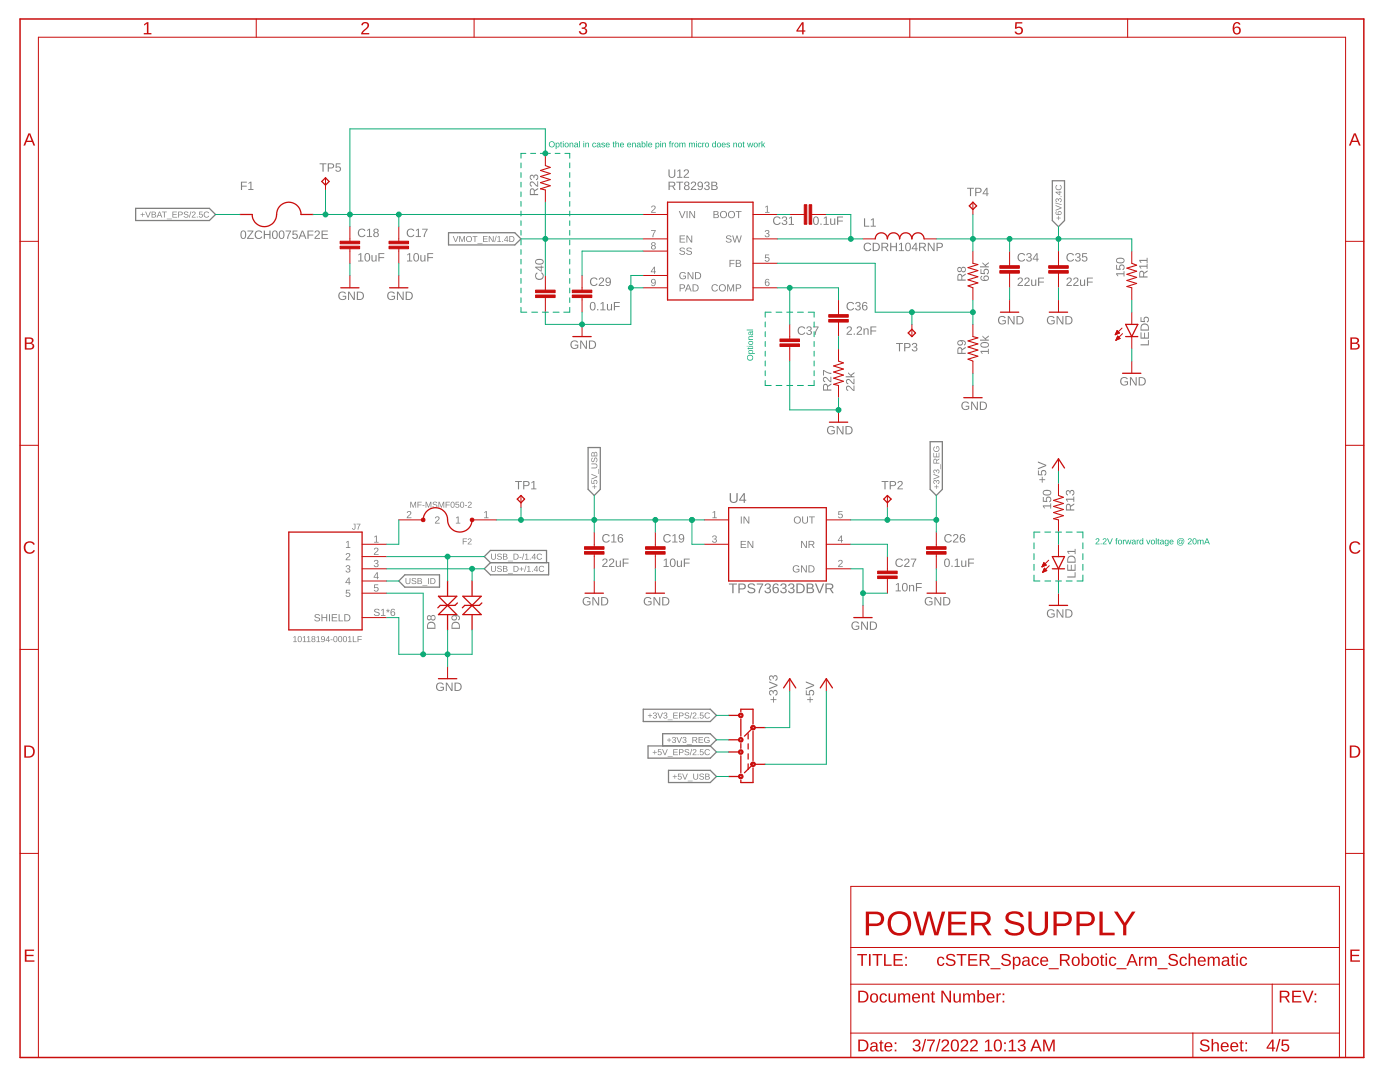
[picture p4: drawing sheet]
<svg xmlns="http://www.w3.org/2000/svg" width="279mm" height="216mm" viewBox="0 0 279 216" stroke-linecap="round" stroke-linejoin="round" font-family="sans-serif">
<g fill="#808080">
<path d="M69.1 108.2l.5-.3v1.3h.3v.1h-.9v-.1h.4v-1.1l-.3 .2z"/>
<path d="M74.7 107.1l.5-.2v1.2h.4v.2h-.9v-.2h.3v-1.1l-.3 .3z"/>
<path d="M69.1 110.5a.48 .48 0 0 1 .8 .2 .48 .48 0 0 1-.4 .6l-.3 .3h.7v.2h-.9l.5-.7a.29 .29 0 0 0 .2-.5 .29 .29 0 0 0-.5 .1h-.2z"/>
<path d="M74.8 109.4a.48 .48 0 0 1 .7 .2 .48 .48 0 0 1-.4 .6l-.3 .4h.7v.1h-.9l.5-.7a.29 .29 0 0 0 .2-.5 .29 .29 0 0 0-.5 .2l-.2-.1z"/>
<path d="M69.1 112.9a.41 .41 0 0 1 .7 0 .41 .41 0 0 1-.2 .6 .38 .38 0 0 1 .3 .5 .38 .38 0 0 1-.4 .2l-.5-.2v-.1l.1-.1a.29 .29 0 0 0 .4 .3 .29 .29 0 0 0 .2-.5h-.4v-.2a.27 .27 0 0 0 .4-.1 .27 .27 0 0 0-.2-.4 .27 .27 0 0 0-.3 .3h-.2z"/>
<path d="M74.8 111.8a.41 .41 0 0 1 .6 0 .41 .41 0 0 1-.2 .6 .38 .38 0 0 1 .4 .5 .38 .38 0 0 1-.5 .3l-.5-.2v-.2h.2a.29 .29 0 0 0 .4 .2 .29 .29 0 0 0 .1-.4l-.4-.1v-.1a.27 .27 0 0 0 .4-.2 .27 .27 0 0 0-.2-.4 .27 .27 0 0 0-.3 .3h-.2z"/>
<path d="M69.1 117.7h.8v.1h-.7v.5a.48 .48 0 0 1 .7 .2 .48 .48 0 0 1-.3 .7 .48 .48 0 0 1-.6-.4l.4 .2a.32 .32 0 0 0 .3-.5 .32 .32 0 0 0-.5-.1h-.2z"/>
<path d="M74.7 116.6h.8v.2h-.7v.4a.48 .48 0 0 1 .7 .2 .48 .48 0 0 1-.3 .7 .48 .48 0 0 1-.6-.4l.5 .2a.32 .32 0 0 0 .3-.5 .32 .32 0 0 0-.6 0h-.2z"/>
<path d="M91 103.3l.5-.2v1.2h.4v.2h-.9v-.2h.3v-1.1l-.3 .3z"/>
<path d="M96.7 102.2l.5-.2v1.2h.3v.2h-.9v-.2h.4v-1l-.3 .2z"/>
<path d="M87 103.1a.48 .48 0 0 1 .7 .3 .48 .48 0 0 1-.4 .6l-.3 .3h.7v.2h-.9l.5-.7a.29 .29 0 0 0 .2-.5 .29 .29 0 0 0-.5 .1h-.2z"/>
<path d="M81.3 102.1a.48 .48 0 0 1 .8 .2 .48 .48 0 0 1-.4 .6l-.3 .3h.7v.2h-.9l.5-.7a.29 .29 0 0 0 .2-.5 .29 .29 0 0 0-.5 .2l-.2-.1z"/>
<path d="M142.2 102.2l.5-.2v1.2h.4v.2h-.9v-.2h.3v-1l-.3 .2z"/>
<path d="M142.3 106.9a.41 .41 0 0 1 .6 0 .41 .41 0 0 1-.2 .7 .38 .38 0 0 1 .4 .4 .38 .38 0 0 1-.5 .3l-.4-.2-.1-.2h.2a.29 .29 0 0 0 .4 .2 .29 .29 0 0 0 .1-.4l-.4-.1v-.1a.27 .27 0 0 0 .4-.2 .27 .27 0 0 0-.2-.3 .27 .27 0 0 0-.3 .2h-.2z"/>
<path d="M167.3 102h.8v.1h-.6v.5a.48 .48 0 0 1 .7 .2 .48 .48 0 0 1-.3 .7 .48 .48 0 0 1-.7-.4l.5 .2a.32 .32 0 0 0 .3-.5 .32 .32 0 0 0-.5-.1h-.2z"/>
<path d="M167.4 111.8a.48 .48 0 0 1 .8 .2 .48 .48 0 0 1-.5 .7l-.2 .3h.7v.1h-.9l.5-.6a.29 .29 0 0 0 .1-.5 .29 .29 0 0 0-.4 .1h-.2z"/>
<path d="M152.7 41.3l.5-.3v1.3h.4v.1h-.9v-.1h.3v-1.1l-.3 .2z"/>
<path d="M130.1 41.1a.48 .48 0 0 1 .7 .2 .48 .48 0 0 1-.4 .7l-.3 .3h.8v.1h-1l.6-.6a.29 .29 0 0 0 .1-.5 .29 .29 0 0 0-.5 .1h-.2z"/>
<path d="M129.9 45.9h1l-.5 1.4h-.2v-.3l.5-.9h-.8z"/>
<path d="M152.7 50.8h.8v.1h-.6l-.1 .5a.48 .48 0 0 1 .7 .2 .48 .48 0 0 1-.3 .7 .48 .48 0 0 1-.6-.4l.5 .2a.32 .32 0 0 0 .3-.5 .32 .32 0 0 0-.6-.1h-.1z"/>
<path d="M152.8 46a.41 .41 0 0 1 .6 0 .41 .41 0 0 1-.2 .6 .38 .38 0 0 1 .4 .5 .38 .38 0 0 1-.5 .2l-.4-.2-.1-.1 .2-.1a.29 .29 0 0 0 .4 .3 .29 .29 0 0 0 .1-.5h-.4v-.2a.27 .27 0 0 0 .4-.1 .27 .27 0 0 0-.2-.4 .27 .27 0 0 0-.3 .3h-.2z"/>
<path d="M58.6 127.1l.4-.2v1.1h.3v.1h-.8v-.1h.3v-.9l-.2 .2zM59.5 127.1a.55 .55 0 0 1 .7 .2 .55 .55 0 0 1-.1 .7 .55 .55 0 0 1-.7-.2 .55 .55 0 0 1 .1-.7zM59.7 127.1a.51 .51 0 0 0-.2 .5 .51 .51 0 0 0 .4 .4 .51 .51 0 0 0 .2-.5 .51 .51 0 0 0-.4-.4zM60.5 127.1l.4-.2v1.1h.3v.1h-.8v-.1h.3v-.9l-.2 .2zM61.3 127.1l.4-.2v1.1h.3v.1h-.8v-.1h.3v-.9l-.2 .2zM62.3 127a.34 .34 0 0 1 .5 0 .34 .34 0 0 1-.1 .5 .34 .34 0 0 1 .1 .5 .34 .34 0 0 1-.5 0 .34 .34 0 0 1 .1-.5l-.2-.2zM62.3 127.2a.25 .25 0 0 0 .5 0 .25 .25 0 0 0-.5 0zM62.3 127.8a.25 .25 0 0 0 .5 0 .25 .25 0 0 0-.5 0zM63.2 127.1l.4-.2v1.1h.3v.1h-.7v-.1h.3v-.9l-.3 .2zM64.2 127a.58 .58 0 0 1 .7 .3 .58 .58 0 0 1-.3 .8h-.3l-.2-.2 .4 .1 .2-.4a.38 .38 0 0 1-.6 0 .38 .38 0 0 1 .1-.6zM64.2 127.3a.26 .26 0 0 0 .5 0 .26 .26 0 0 0-.5 0zM65.5 126.9h.2v.8h.1l-.1 .2v.2h-.2v-.2h-.5zM65.5 127.1l-.4 .6h.4zM66 127.6h.4v.1h-.4zM66.6 127.1a.55 .55 0 0 1 .7 .2 .55 .55 0 0 1-.1 .7 .55 .55 0 0 1-.7-.2 .55 .55 0 0 1 .1-.7zM66.8 127.1a.51 .51 0 0 0-.2 .5 .51 .51 0 0 0 .4 .4 .51 .51 0 0 0 .2-.5 .51 .51 0 0 0-.4-.4zM67.6 127.1a.55 .55 0 0 1 .7 .2 .55 .55 0 0 1-.1 .7 .55 .55 0 0 1-.7-.2 .55 .55 0 0 1 .1-.7zM67.8 127.1a.51 .51 0 0 0-.2 .5 .51 .51 0 0 0 .4 .4 .51 .51 0 0 0 .2-.5 .51 .51 0 0 0-.4-.4zM68.5 127.1a.55 .55 0 0 1 .7 .2 .55 .55 0 0 1-.1 .7 .55 .55 0 0 1-.7-.2 .55 .55 0 0 1 .1-.7zM68.7 127.1a.51 .51 0 0 0-.2 .5 .51 .51 0 0 0 .5 .4 .51 .51 0 0 0 .1-.5 .51 .51 0 0 0-.4-.4zM69.5 127.1l.4-.2v1.1h.3v.1h-.8v-.1h.3v-.9l-.2 .2zM70.4 126.9h.2v1.1h.6v.1h-.8zM71.4 126.9h.8v.2h-.7v.4h.7v.1h-.7v.5h-.1z"/>
<path d="M81.9 100.1h.2l.4 1 .3-1h.2v1.2h-.1v-1l-.4 1h-.1l-.4-1v1h-.1zM83.3 100.1h.9v.2h-.7v.4h.6v.1h-.6v.5h-.2zM84.3 100.8h.4v.1h-.4zM84.9 100.1h.2l.4 1 .4-1h.2v1.2h-.2v-1l-.3 1h-.1l-.4-1v1h-.2zM86.5 100.2l.5-.1 .3 .3h-.2a.27 .27 0 0 0-.3-.2 .27 .27 0 0 0-.2 .3 .5 .5 0 0 1 .5 .2 .5 .5 0 0 1 .1 .5l-.2 .1a.53 .53 0 0 1-.7-.3h.2a.31 .31 0 0 0 .3 .2 .31 .31 0 0 0 .3-.3l-.5-.2a.29 .29 0 0 1-.2-.2 .29 .29 0 0 1 .1-.3zM87.5 100.1h.2l.4 1 .4-1h.2v1.2h-.2v-1l-.4 1h-.1l-.4-1 .1 1h-.2zM88.9 100.1h.9v.2h-.7v.4h.7v.1h-.7v.5h-.2zM90 100.3a.55 .55 0 0 1 .7 .1 .55 .55 0 0 1-.1 .8 .55 .55 0 0 1-.7-.2 .55 .55 0 0 1 .1-.7zM90.2 100.3a.51 .51 0 0 0-.2 .5 .51 .51 0 0 0 .4 .4 .51 .51 0 0 0 .2-.6 .51 .51 0 0 0-.4-.3zM90.9 100.1h.7v.2h-.5v.3a.4 .4 0 0 1 .5 .2 .4 .4 0 0 1-.2 .6 .4 .4 0 0 1-.5-.4l.4 .2a.27 .27 0 0 0 .2-.4 .27 .27 0 0 0-.5 0h-.1zM91.9 100.3a.55 .55 0 0 1 .7 .1 .55 .55 0 0 1-.1 .8 .55 .55 0 0 1-.7-.2 .55 .55 0 0 1 .1-.7zM92.1 100.3a.51 .51 0 0 0-.2 .5 .51 .51 0 0 0 .4 .4 .51 .51 0 0 0 .2-.6 .51 .51 0 0 0-.4-.3zM92.8 100.8h.4v.1h-.4zM93.5 100.2a.4 .4 0 0 1 .6 .2 .4 .4 0 0 1-.3 .5l-.3 .3h.6v.1h-.7l.4-.6a.23 .23 0 0 0 .1-.4 .23 .23 0 0 0-.4 .1h-.1z"/>
<path d="M87.2 136.4a.87 .87 0 0 1 1.4 .2h-.3a.66 .66 0 0 0-.9 0 .66 .66 0 0 0 0 .9 .66 .66 0 0 0 .9 .1l.1-.4h-.5v-.2h.7v.6a.91 .91 0 0 1-1.3 .1 .91 .91 0 0 1-.1-1.3zM89 136.2h.2l.9 1.4v-1.4h.2v1.7h-.3l-.8-1.4v1.4h-.2zM90.7 136.2h.6a.83 .83 0 0 1 .8 .8 .83 .83 0 0 1-.8 .9h-.6zM90.9 136.4v1.3a.7 .7 0 0 0 1-.7 .7 .7 0 0 0-1-.6z"/>
<path d="M145.5 116.4h1.6v.2h-.7v1.8h-.3v-1.8h-.6zM147.4 116.4h.8a.6 .6 0 0 1 .7 .6 .6 .6 0 0 1-.7 .6h-.6v.8h-.2zM147.6 116.6v.8h.8a.39 .39 0 0 0 0-.7zM149.3 116.6a.91 .91 0 0 1 1.4 .2l-.2 .1a.45 .45 0 0 0-.6-.4 .45 .45 0 0 0-.3 .6l.4 .2a.6 .6 0 0 1 .7 .6 .6 .6 0 0 1-.7 .5 .71 .71 0 0 1-.9-.5h.3a.54 .54 0 0 0 .6 .3 .54 .54 0 0 0 .5-.5l-.5-.2a.62 .62 0 0 1-.6-.2 .62 .62 0 0 1-.1-.7zM151 116.4h1.3l-.5 1.3-.2 .7h-.2l.1-.5 .6-1.3h-1.1zM152.8 116.5a.55 .55 0 0 1 .9 0 .55 .55 0 0 1-.3 .9 .57 .57 0 0 1 .4 .8 .57 .57 0 0 1-.9 .1l-.3-.4 .2-.1a.39 .39 0 0 0 .5 .4 .39 .39 0 0 0 .2-.6l-.5-.1v-.2a.38 .38 0 0 0 .6-.2 .38 .38 0 0 0-.3-.5 .38 .38 0 0 0-.5 .3h-.2zM154.5 116.5l.1-.1a.56 .56 0 0 1 .8 .4h-.2l-.2-.2a.55 .55 0 0 0-.6 .8 .62 .62 0 0 1 1 .1 .62 .62 0 0 1-.3 .9 .62 .62 0 0 1-.9-.4v-.9zM154.4 117.7a.41 .41 0 0 0 .8 0 .41 .41 0 0 0-.8 0zM155.9 116.5a.55 .55 0 0 1 .9 0 .55 .55 0 0 1-.2 .9 .57 .57 0 0 1 .3 .8 .57 .57 0 0 1-.9 .1l-.3-.4 .2-.1a.39 .39 0 0 0 .6 .4 .39 .39 0 0 0 .1-.6l-.4-.1v-.2a.38 .38 0 0 0 .5-.2 .38 .38 0 0 0-.3-.5 .38 .38 0 0 0-.4 .3h-.3zM157.5 116.5a.55 .55 0 0 1 .9 0 .55 .55 0 0 1-.3 .9 .57 .57 0 0 1 .4 .8 .57 .57 0 0 1-.9 .1l-.3-.4 .2-.1a.39 .39 0 0 0 .5 .4 .39 .39 0 0 0 .2-.6l-.5-.1v-.2a.38 .38 0 0 0 .6-.2 .38 .38 0 0 0-.3-.5 .38 .38 0 0 0-.5 .3h-.2zM158.9 116.4a1.22 1.22 0 0 1 1.7 .7 .95 .95 0 0 1-.9 1.3h-.8zM159.2 116.6v1.6a.82 .82 0 0 0 1.1-.8 .82 .82 0 0 0-1.1-.8zM161 116.4a1.26 1.26 0 0 1 1.3 .3v.4l-.3 .2a.53 .53 0 0 1 .5 .7 .53 .53 0 0 1-.7 .4h-.8zM161.2 116.6v.7l.7-.1 .2-.1-.1-.4zM161.2 117.5v.7l.9-.1a.34 .34 0 0 0-.1-.6zM162.6 116.4h.3l.7 1.7 .6-1.7h.3l-.8 2h-.3zM164.7 116.4h.9a.56 .56 0 0 1 .7 .5 .56 .56 0 0 1-.4 .6l.5 .9h-.3l-.5-.8h-.6v.8h-.3zM165 116.6v.8h.6a.37 .37 0 0 0 .5-.4 .37 .37 0 0 0-.5-.4z"/>
<path d="M132.5 111.7l.6-.2v1.4h.4v.2h-1.1v-.2h.5v-1.2l-.4 .2zM133.9 111.5a.62 .62 0 0 1 .8 .1 .62 .62 0 0 1 .1 .7 .62 .62 0 0 1-.5 .8 .62 .62 0 0 1-.6-.8zM134.1 111.7a.94 .94 0 0 0 .2 1.3 .83 .83 0 0 0 0-1.4zM135.1 111.9h.2v.8a.31 .31 0 0 0 .3 .3 .31 .31 0 0 0 .3-.4v-.7h.2v1.2h-.2v-.2a.43 .43 0 0 1-.5 .2 .43 .43 0 0 1-.3-.4zM136.5 111.5h1.1v.1h-.9v.7h.9v.2h-.9v.6h-.2z"/>
<path d="M188.7 111.5a.62 .62 0 0 1 .7 .1 .62 .62 0 0 1 .2 .7 .62 .62 0 0 1-.6 .8 .62 .62 0 0 1-.6-.8zM188.8 111.7a.94 .94 0 0 0 .2 1.3 .83 .83 0 0 0 0-1.4zM189.9 112.9h.2v.2h-.2zM190.6 111.7l.6-.2v1.4h.4v.2h-1.1v-.2h.4v-1.2l-.3 .2zM191.8 111.9h.2v.8a.31 .31 0 0 0 .4 .3 .31 .31 0 0 0 .2-.4v-.7h.2l.1 1.2h-.2l-.1-.2a.43 .43 0 0 1-.4 .2 .43 .43 0 0 1-.4-.4zM193.2 111.5h1.2v.1h-1v.7h1v.2h-1v.6h-.2z"/>
<path d="M128.7 119.3a.87 .87 0 0 1 1.3 .2l-.2 .1a.66 .66 0 0 0-.9-.1 .66 .66 0 0 0-.1 1 .66 .66 0 0 0 .9 0l.1-.3h-.5v-.2h.7v.5a.91 .91 0 0 1-1.3 .1 .91 .91 0 0 1 0-1.3zM130.4 119.1h.3l.9 1.5v-1.5h.2v1.7h-.3l-.9-1.4v1.4h-.2zM132.2 119.1h.5a.83 .83 0 0 1 .9 .8 .83 .83 0 0 1-.8 .9h-.6zM132.4 119.3v1.3a.7 .7 0 0 0 1-.6 .7 .7 0 0 0-1-.7z"/>
<path d="M184.8 119.3a.87 .87 0 0 1 1.3 .2l-.2 .1a.66 .66 0 0 0-1-.1 .66 .66 0 0 0 0 1 .66 .66 0 0 0 .9 0l.1-.3h-.5v-.2h.7v.5a.91 .91 0 0 1-1.3 .1 .91 .91 0 0 1 0-1.3zM186.5 119.1h.3l.9 1.5-.1-1.5h.2v1.7h-.2l-.9-1.4v1.4h-.2zM188.2 119.1h.6a.83 .83 0 0 1 .9 .8 .83 .83 0 0 1-.8 .9h-.7zM188.5 119.3v1.3a.7 .7 0 0 0 .9-.6 .7 .7 0 0 0-.9-.7z"/>
<path d="M170.1 124.2a.87 .87 0 0 1 1.4 .2l-.3 .1a.66 .66 0 0 0-.9-.1 .66 .66 0 0 0 0 .9 .66 .66 0 0 0 .9 .1l.1-.4h-.5v-.1h.7v.5a.91 .91 0 0 1-1.3 .1 .91 .91 0 0 1-.1-1.3zM171.9 124h.2l.9 1.4v-1.4h.2v1.7h-.3l-.8-1.4v1.4h-.2zM173.6 124h.6a.83 .83 0 0 1 .8 .8 .83 .83 0 0 1-.8 .9h-.6zM173.8 124.2v1.3a.7 .7 0 0 0 1-.6 .7 .7 0 0 0-1-.7z"/>
<path d="M178.8 116.6l.6-.3v1.5h.4v.2h-1v-.2h.4v-1.3l-.4 .3zM180.3 116.4a.62 .62 0 0 1 .7 .1 .62 .62 0 0 1 .2 .7 .62 .62 0 0 1-.6 .8 .62 .62 0 0 1-.6-.8zM180.4 116.5a.94 .94 0 0 0 .2 1.4 .83 .83 0 0 0 0-1.4zM181.4 116.7h.2v.2a.43 .43 0 0 1 .5-.2 .43 .43 0 0 1 .3 .5v.8h-.2v-.8a.31 .31 0 0 0-.3-.4 .31 .31 0 0 0-.3 .5v.7h-.2zM182.8 116.3h1.2v.2h-1v.6h.9v.2h-.9v.7h-.2z"/>
<path d="M120.4 111.6a.53 .53 0 0 1 .8 .1 .53 .53 0 0 1-.3 .8l-.5 .4h.9v.2h-1.1v-.3l.5-.4a.36 .36 0 0 0 .3-.5 .36 .36 0 0 0-.6-.1l-.2 .1zM121.7 111.6a.53 .53 0 0 1 .8 .1 .53 .53 0 0 1-.3 .8l-.5 .4h.9v.2h-1.1l.1-.3 .4-.4a.36 .36 0 0 0 .4-.5 .36 .36 0 0 0-.6-.1l-.3 .1zM122.9 111.9h.2v.8a.31 .31 0 0 0 .3 .3 .31 .31 0 0 0 .3-.4v-.7h.2v1.2h-.2v-.2a.43 .43 0 0 1-.5 .2 .43 .43 0 0 1-.3-.4zM124.3 111.5h1.2v.1h-1v.7h.9v.2h-.9v.6h-.2z"/>
<path d="M116.5 119.3a.87 .87 0 0 1 1.3 .2l-.2 .1a.66 .66 0 0 0-.9-.1 .66 .66 0 0 0-.1 1 .66 .66 0 0 0 .9 0l.1-.3h-.5v-.2h.7v.5a.91 .91 0 0 1-1.2 .1 .91 .91 0 0 1-.1-1.3zM118.2 119.1h.3l.9 1.5v-1.5h.2v1.7h-.3l-.9-1.4v1.4h-.2zM120 119.1h.5a.83 .83 0 0 1 .9 .8 .83 .83 0 0 1-.8 .9h-.6zM120.2 119.3v1.3a.7 .7 0 0 0 1-.6 .7 .7 0 0 0-1-.7z"/>
<path d="M153.8 139.5h.5v-.5h.1v.5h.5v.2h-.5v.5h-.1v-.5h-.5zM153.6 137.8l.5-.1 .2 .4a.48 .48 0 0 1 .7-.4 .48 .48 0 0 1 .2 .8l-.5 .3v-.2a.34 .34 0 0 0 .3-.5 .34 .34 0 0 0-.5-.1l-.1 .4h-.2a.32 .32 0 0 0-.1-.5 .32 .32 0 0 0-.5 .3 .32 .32 0 0 0 .3 .4v.2l-.4-.4zM153.5 136l1.7 .6v.3l-1.7 .6v-.2l1.5-.5-1.5-.6zM153.6 134.9l.5-.1 .2 .3a.48 .48 0 0 1 .7-.3 .48 .48 0 0 1 .2 .7l-.5 .4v-.3a.34 .34 0 0 0 .3-.4 .34 .34 0 0 0-.5-.2l-.1 .5h-.2a.32 .32 0 0 0-.1-.5 .32 .32 0 0 0-.5 .2 .32 .32 0 0 0 .3 .4v.2l-.4-.3z"/>
<path d="M207.4 95.6h.5v-.5h.2v.5h.5v.2h-.5v.5h-.2v-.5h-.5zM207.1 93.9h.2v.7l.5 .1a.57 .57 0 0 1 .3-.9 .57 .57 0 0 1 .8 .4 .57 .57 0 0 1-.5 .7v-.2a.37 .37 0 0 0 .2-.5 .37 .37 0 0 0-.6-.1 .37 .37 0 0 0 0 .6v.2l-.9-.1zM207.1 92.1l1.7 .7v.2l-1.7 .7v-.3l1.5-.5-1.5-.6z"/>
<path d="M208.1 100.8h1.5v-.4h.2v1.1h-.2v-.4h-1.3l.3 .3h-.2zM208.1 99.2h.2v.7l.5 .1a.57 .57 0 0 1 .3-.8 .57 .57 0 0 1 .8 .3 .57 .57 0 0 1-.5 .7v-.2a.37 .37 0 0 0 .1-.5 .37 .37 0 0 0-.5-.1 .37 .37 0 0 0 0 .6v.2l-.9-.1zM208.2 98a.99 .99 0 0 1 1.6 .3 .92 .92 0 0 1-.9 .6 .92 .92 0 0 1-.8-.6zM208.3 98.1a.64 .64 0 0 0 .4 .6 .64 .64 0 0 0 .6-.1 .35 .35 0 0 0 .3-.4 .35 .35 0 0 0-.4-.2h-.6z"/>
<path d="M209.1 121.8a.87 .87 0 0 1 1.4 .1l-.3 .1a.66 .66 0 0 0-.9 0 .66 .66 0 0 0 0 .9 .66 .66 0 0 0 .9 .1l.1-.4h-.5v-.2h.7v.6a.91 .91 0 0 1-1.3 .1 .91 .91 0 0 1-.1-1.3zM210.9 121.6h.2l.9 1.4v-1.4h.2v1.6h-.2l-.9-1.4v1.4h-.2zM212.6 121.6h.6a.83 .83 0 0 1 .8 .8 .83 .83 0 0 1-.8 .8h-.6zM212.8 121.8v1.3a.7 .7 0 0 0 1-.7 .7 .7 0 0 0-1-.6z"/>
<path d="M161.1 139.5h.5v-.5h.2v.5h.5v.2h-.5v.5h-.2v-.5h-.5zM160.8 137.8h.2v.7h.5a.57 .57 0 0 1 .3-.8 .57 .57 0 0 1 .7 .4 .57 .57 0 0 1-.4 .7v-.2a.37 .37 0 0 0 .1-.6 .37 .37 0 0 0-.5 0 .37 .37 0 0 0 0 .5v.3l-.9-.1zM160.8 136l1.7 .6v.3l-1.7 .6v-.2l1.5-.5-1.5-.6z"/>
<path d="M133.4 36.3h.8a.48 .48 0 0 1 .6 .3 .48 .48 0 0 1-.4 .6l.4 .7h-.2l-.4-.7h-.6v.7h-.2zM133.6 36.4v.6h.6a.31 .31 0 0 0 .4-.3 .31 .31 0 0 0-.4-.3zM135 36.3h1.3v.1h-.5v1.5h-.3v-1.5h-.5zM136.7 36.3a.49 .49 0 0 1 .7 0 .49 .49 0 0 1 0 .7h-.1a.48 .48 0 0 1 .1 .8 .48 .48 0 0 1-.7 0 .48 .48 0 0 1 .1-.8l-.2-.2zM136.8 36.7a.31 .31 0 0 0 .6 0 .31 .31 0 0 0-.6 0zM136.7 37.5a.35 .35 0 0 0 .7 0 .35 .35 0 0 0-.7 0zM138 36.3a.53 .53 0 0 1 .9 .2 .53 .53 0 0 1-.3 .7l-.5 .5h.9v.2h-1.1v-.3l.5-.4a.36 .36 0 0 0 .3-.5 .36 .36 0 0 0-.6-.1l-.2 .1zM139.3 36.4a.61 .61 0 0 1 .8-.1 .61 .61 0 0 1 .2 .7 .6 .6 0 0 1-.3 .9 .6 .6 0 0 1-.8-.3h.2l.1 .1a.46 .46 0 0 0 .5-.1 .46 .46 0 0 0 .1-.5 .53 .53 0 0 1-.8 .1 .53 .53 0 0 1 0-.8zM139.3 36.8a.4 .4 0 0 0 .8 0 .4 .4 0 0 0-.8 0zM140.7 36.3a.49 .49 0 0 1 .7 0 .49 .49 0 0 1 0 .7l-.1 .1a.48 .48 0 0 1 .3 .6 .48 .48 0 0 1-.7 .2l-.4-.4h.2a.34 .34 0 0 0 .5 .3 .34 .34 0 0 0 .1-.6h-.4v-.2a.32 .32 0 0 0 .5-.2 .32 .32 0 0 0-.3-.4 .32 .32 0 0 0-.3 .3h-.3zM142 36.3h.9l.2 .1v.4l-.3 .2a.45 .45 0 0 1 .4 .6 .45 .45 0 0 1-.6 .3h-.6zM142.2 36.4v.6l.7-.2-.1-.3zM142.2 37.1v.6h.6l.2-.1-.2-.4z"/>
<path d="M81.3 50.8l.6-.3v1.5h.4v.2h-1.1v-.2h.5v-1.3l-.4 .3zM82.7 50.6a.62 .62 0 0 1 .8 0 .62 .62 0 0 1 .1 .7 .62 .62 0 0 1-.5 .9 .62 .62 0 0 1-.6-.9zM82.9 50.7a.94 .94 0 0 0 .2 1.3 .83 .83 0 0 0 0-1.3zM83.9 50.9h.2v.8a.31 .31 0 0 0 .3 .4 .31 .31 0 0 0 .3-.5v-.7h.2v1.3h-.2v-.2a.43 .43 0 0 1-.5 .2 .43 .43 0 0 1-.3-.4zM85.3 50.5h1.1v.2h-.9v.6h.9v.2h-.9v.7h-.2z"/>
<path d="M71.5 50.8l.6-.3v1.5h.4v.2h-1v-.2h.4v-1.3l-.4 .3zM73 50.6a.62 .62 0 0 1 .7 0 .62 .62 0 0 1 .2 .7 .62 .62 0 0 1-.6 .9 .62 .62 0 0 1-.6-.9zM73.1 50.7a.94 .94 0 0 0 .2 1.3 .83 .83 0 0 0 0-1.3zM74.1 50.9h.2v.8a.31 .31 0 0 0 .4 .4 .31 .31 0 0 0 .2-.5v-.7h.2l.1 1.3h-.2l-.1-.2a.43 .43 0 0 1-.4 .2 .43 .43 0 0 1-.4-.4zM75.5 50.5h1.2v.2h-1v.6h1v.2h-1v.7h-.2z"/>
<path d="M67.7 58.4a.87 .87 0 0 1 1.4 .2h-.3a.66 .66 0 0 0-.9 0 .66 .66 0 0 0 0 .9 .66 .66 0 0 0 .9 .1l.1-.4h-.5v-.2h.7v.6a.91 .91 0 0 1-1.3 .1 .91 .91 0 0 1-.1-1.3zM69.5 58.2h.2l.9 1.4v-1.4h.2v1.7h-.3l-.8-1.5v1.5h-.2zM71.2 58.2h.6a.83 .83 0 0 1 .8 .8 .83 .83 0 0 1-.8 .9h-.6zM71.4 58.4v1.3a.7 .7 0 0 0 1-.7 .7 .7 0 0 0-1-.6z"/>
<path d="M77.5 58.4a.87 .87 0 0 1 1.3 .2h-.2a.66 .66 0 0 0-.9 0 .66 .66 0 0 0-.1 .9 .66 .66 0 0 0 .9 .1l.1-.4h-.5v-.2h.7v.6a.91 .91 0 0 1-1.3 .1 .91 .91 0 0 1 0-1.3zM79.2 58.2h.3l.9 1.4v-1.4h.2v1.7h-.3l-.9-1.5v1.5h-.2zM81 58.2h.5a.83 .83 0 0 1 .9 .8 .83 .83 0 0 1-.8 .9h-.6zM81.2 58.4v1.3a.7 .7 0 0 0 1-.7 .7 .7 0 0 0-1-.6z"/>
<path d="M118 60.3a.62 .62 0 0 1 .7 .1 .62 .62 0 0 1 .2 .7 .62 .62 0 0 1-.6 .9 .62 .62 0 0 1-.6-.9zM118.1 60.5a.94 .94 0 0 0 .2 1.3 .83 .83 0 0 0 0-1.4zM119.2 61.7h.2v.2h-.2zM119.9 60.5l.5-.2v1.4h.5v.2h-1.1v-.2h.4v-1.2l-.3 .2zM121.1 60.7h.2v.8a.31 .31 0 0 0 .4 .3 .31 .31 0 0 0 .2-.4v-.7h.2l.1 1.2h-.2l-.1-.2a.43 .43 0 0 1-.5 .2 .43 .43 0 0 1-.3-.4zM122.5 60.3h1.2v.2h-1v.6h1v.2h-1v.6h-.2z"/>
<path d="M114.1 68.1a.87 .87 0 0 1 1.3 .2l-.2 .1a.66 .66 0 0 0-1-.1 .66 .66 0 0 0 0 1 .66 .66 0 0 0 .9 0l.1-.3h-.5v-.2h.7v.5a.91 .91 0 0 1-1.3 .1 .91 .91 0 0 1 0-1.3zM115.8 67.9h.3l.8 1.5v-1.5h.2v1.7h-.2l-.9-1.4v1.4h-.2zM117.5 67.9h.6a.83 .83 0 0 1 .9 .8 .83 .83 0 0 1-.8 .9h-.7zM117.8 68.1v1.3a.7 .7 0 0 0 .9-.6 .7 .7 0 0 0-.9-.7z"/>
<path d="M162.5 43.3a.62 .62 0 0 1 .7 0 .62 .62 0 0 1 .2 .7 .62 .62 0 0 1-.6 .9 .62 .62 0 0 1-.5-.9zM162.7 43.4a.94 .94 0 0 0 .1 1.3 .83 .83 0 0 0 0-1.3zM163.7 44.6h.3v.3h-.3zM164.4 43.5l.6-.3v1.5h.4v.2h-1v-.2h.4v-1.3l-.4 .3zM165.7 43.6h.2v.8a.31 .31 0 0 0 .3 .4 .31 .31 0 0 0 .3-.5v-.7h.2v1.3h-.2v-.2a.43 .43 0 0 1-.5 .2 .43 .43 0 0 1-.3-.5zM167.1 43.2h1.1v.2h-.9v.6h.9v.2h-.9v.7h-.2z"/>
<path d="M195.8 55.1l.2-.1v.2l-.1 .1a.46 .46 0 0 0 .1 .5 .46 .46 0 0 0 .5 .1 .53 .53 0 0 1 .1-.8 .53 .53 0 0 1 .7 .2 .53 .53 0 0 1-.3 .7 .84 .84 0 0 1-.9 0 .84 .84 0 0 1-.4-.7zM196.4 55.5a.36 .36 0 0 0 .7 0 .36 .36 0 0 0-.7 0zM195.7 53.7h.2v.8h.5a.57 .57 0 0 1 .2-.8 .57 .57 0 0 1 .8 .3 .57 .57 0 0 1-.4 .8l-.1-.3a.37 .37 0 0 0 .2-.5 .37 .37 0 0 0-.6-.1 .37 .37 0 0 0 .1 .6v.2h-.9zM196.1 52.3l.5 .5 .7-.5v.3l-.5 .4 .1 .1h.4v.3h-1.7v-.3h1.1l-.6-.5z"/>
<path d="M195.7 70h1.5v-.4h.1v1h-.1v-.4h-1.3l.3 .4h-.2zM195.8 68.5a.99 .99 0 0 1 1.6 .3 .92 .92 0 0 1-.9 .6 .92 .92 0 0 1-.8-.6zM195.9 68.6a.64 .64 0 0 0 .3 .6 .64 .64 0 0 0 .7-.1 .35 .35 0 0 0 .3-.4 .35 .35 0 0 0-.5-.2h-.6zM196.1 67l.5 .5 .7-.6v.3l-.5 .4 .1 .2h.4v.2h-1.7v-.2h1.1l-.6-.6z"/>
<path d="M203.2 55.5a.53 .53 0 0 1 .9 .1 .53 .53 0 0 1-.3 .8l-.5 .5h.9v.2h-1.1v-.3l.5-.5a.36 .36 0 0 0 .3-.5 .36 .36 0 0 0-.6-.1l-.2 .1zM204.6 55.5a.53 .53 0 0 1 .8 .1 .53 .53 0 0 1-.3 .8l-.5 .5h.9v.2h-1.1l.1-.3 .4-.5a.36 .36 0 0 0 .4-.5 .36 .36 0 0 0-.6-.1l-.3 .1zM205.8 55.8h.2v.8a.31 .31 0 0 0 .3 .3 .31 .31 0 0 0 .3-.4v-.7h.2v1.3h-.2v-.3a.43 .43 0 0 1-.5 .3 .43 .43 0 0 1-.3-.5zM207.2 55.4h1.2v.2h-1v.6h.9v.2h-.9v.7h-.2z"/>
<path d="M192.1 80.3a.87 .87 0 0 1 1.3 .2l-.2 .1a.66 .66 0 0 0-.9-.1 .66 .66 0 0 0-.1 1 .66 .66 0 0 0 .9 0l.1-.3h-.5v-.2h.7v.5a.91 .91 0 0 1-1.3 .1 .91 .91 0 0 1 0-1.3zM193.8 80.1h.3l.9 1.5v-1.5h.2v1.7h-.3l-.9-1.4v1.4h-.2zM195.6 80.1h.5a.83 .83 0 0 1 .9 .8 .83 .83 0 0 1-.8 .9h-.6zM195.8 80.3v1.3a.7 .7 0 0 0 1-.6 .7 .7 0 0 0-1-.7z"/>
<path d="M213 55.5a.53 .53 0 0 1 .8 .1 .53 .53 0 0 1-.3 .8l-.4 .5h.8v.2h-1.1l.1-.3 .4-.5a.36 .36 0 0 0 .4-.5 .36 .36 0 0 0-.6-.1l-.3 .1zM214.3 55.5a.53 .53 0 0 1 .9 .1 .53 .53 0 0 1-.3 .8l-.5 .5h.9v.2h-1.1v-.3l.5-.5a.36 .36 0 0 0 .3-.5 .36 .36 0 0 0-.6-.1l-.2 .1zM215.5 55.8h.3v.8a.31 .31 0 0 0 .3 .3 .31 .31 0 0 0 .2-.4v-.7h.3v1.3h-.2v-.3a.43 .43 0 0 1-.5 .3 .43 .43 0 0 1-.4-.5zM216.9 55.4h1.2v.2h-1v.6h1v.2h-1v.7h-.2z"/>
<path d="M199.4 63.3a.87 .87 0 0 1 1.3 .1l-.2 .1a.66 .66 0 0 0-.9 0 .66 .66 0 0 0-.1 .9 .66 .66 0 0 0 .9 .1l.1-.4h-.5v-.2h.7v.6a.91 .91 0 0 1-1.3 .1 .91 .91 0 0 1 0-1.3zM201.1 63.1h.3l.9 1.4v-1.4h.2v1.6h-.3l-.9-1.4v1.4h-.2zM202.9 63.1h.5a.83 .83 0 0 1 .9 .8 .83 .83 0 0 1-.8 .8h-.6zM203.1 63.3v1.3a.7 .7 0 0 0 1-.7 .7 .7 0 0 0-1-.6z"/>
<path d="M209.1 63.3a.87 .87 0 0 1 1.4 .1l-.3 .1a.66 .66 0 0 0-.9 0 .66 .66 0 0 0 0 .9 .66 .66 0 0 0 .9 .1l.1-.4h-.5v-.2h.7v.6a.91 .91 0 0 1-1.3 .1 .91 .91 0 0 1-.1-1.3zM210.9 63.1h.2l.9 1.4v-1.4h.2v1.6h-.2l-.9-1.4v1.4h-.2zM212.6 63.1h.6a.83 .83 0 0 1 .8 .8 .83 .83 0 0 1-.8 .8h-.6zM212.8 63.3v1.3a.7 .7 0 0 0 1-.7 .7 .7 0 0 0-1-.6z"/>
<path d="M169 77.1a.88 .88 0 0 1 1.2 .6l.1 .1v-.9h.2v1.1h-.3l-.4-.5a.36 .36 0 0 0-.5-.3 .36 .36 0 0 0-.1 .6l.1 .2-.4-.3zM169 75.7a.88 .88 0 0 1 1.2 .6l.1 .1v-.8h.2v1.1l-.3-.1-.4-.4a.36 .36 0 0 0-.5-.4 .36 .36 0 0 0-.1 .6l.1 .3-.4-.4zM169.2 74.3l.6 .5 .7-.6v.3l-.6 .4 .2 .2h.4v.2h-1.7v-.2h1.1l-.7-.6z"/>
<path d="M169.1 65.2a.53 .53 0 0 1 .8 .2 .53 .53 0 0 1-.3 .7l-.4 .5h.8v.2h-1.1l.1-.3 .5-.4a.36 .36 0 0 0 .3-.5 .36 .36 0 0 0-.6-.1l-.3 .1zM170.4 66.5h.2v.3h-.2zM171.1 65.2a.53 .53 0 0 1 .8 .2 .53 .53 0 0 1-.2 .7l-.5 .5h.8v.2h-1.1l.1-.3 .5-.4a.36 .36 0 0 0 .3-.5 .36 .36 0 0 0-.6-.1l-.2 .1zM172.3 65.5h.2v.2a.43 .43 0 0 1 .5-.2 .43 .43 0 0 1 .4 .5v.8h-.3v-.8a.31 .31 0 0 0-.3-.4 .31 .31 0 0 0-.3 .5v.7h-.2zM173.7 65.1h1.2v.2h-1v.6h1v.2h-1v.7h-.2z"/>
<path d="M165.3 85.2a.87 .87 0 0 1 1.3 .2h-.2a.66 .66 0 0 0-1 0 .66 .66 0 0 0 0 .9 .66 .66 0 0 0 .9 .1l.1-.4h-.5v-.2h.7v.6a.91 .91 0 0 1-1.3 .1 .91 .91 0 0 1 0-1.3zM167 85h.3l.8 1.4v-1.4h.2v1.7h-.2l-.9-1.4v1.4h-.2zM168.7 85h.6a.83 .83 0 0 1 .9 .8 .83 .83 0 0 1-.8 .9h-.7zM169 85.2v1.3a.7 .7 0 0 0 .9-.7 .7 .7 0 0 0-.9-.6z"/>
<path d="M172.6 48.6a.83 .83 0 0 1 1.3 .2l-.2 .1a.61 .61 0 0 0-1 0 .61 .61 0 0 0 .1 .9 .61 .61 0 0 0 .9-.2l.2 .1a.85 .85 0 0 1-1.3 .2 .85 .85 0 0 1 0-1.3zM174.2 48.4h.5a.83 .83 0 0 1 .9 .8 .83 .83 0 0 1-.8 .9h-.6zM174.4 48.6v1.3a.7 .7 0 0 0 1-.6 .7 .7 0 0 0-1-.7zM175.9 48.4h.8a.48 .48 0 0 1 .6 .4 .48 .48 0 0 1-.4 .6l.4 .7h-.2l-.4-.7h-.6v.7h-.2zM176.1 48.6v.6h.6a.31 .31 0 0 0 .4-.3 .31 .31 0 0 0-.4-.3zM177.7 48.4h.2v.7h.9v-.7h.2v1.7h-.2v-.8h-.9v.8h-.2zM179.4 48.7l.6-.3v1.5h.4v.2h-1v-.2h.4v-1.3l-.4 .3zM180.9 48.5a.62 .62 0 0 1 .7 .1 .62 .62 0 0 1 .2 .7 .62 .62 0 0 1-.6 .8 .62 .62 0 0 1-.6-.8zM181 48.6a.94 .94 0 0 0 .2 1.4 .83 .83 0 0 0 0-1.4zM182.7 48.4h.2v1.2h.3v.1h-.3v.4h-.2v-.4h-.8zM182.7 48.7l-.6 .9h.6zM183.4 48.4h.8a.48 .48 0 0 1 .6 .4 .48 .48 0 0 1-.4 .6l.5 .7h-.3l-.4-.7h-.6v.7h-.2zM183.6 48.6v.6h.6a.31 .31 0 0 0 .4-.3 .31 .31 0 0 0-.4-.3zM185.2 48.4h.2l.9 1.5v-1.5h.2v1.7h-.3l-.8-1.4v1.4h-.2zM186.9 48.4h.7a.51 .51 0 0 1 .6 .5 .51 .51 0 0 1-.6 .6h-.5v.6h-.2zM187.1 48.6v.7l.7-.1a.33 .33 0 0 0 0-.5z"/>
<path d="M222.8 54.5h1.4v-.4h.2v1.1h-.2v-.5h-1.2l.2 .4h-.2zM222.8 52.9h.1v.7h.6a.57 .57 0 0 1 .2-.8 .57 .57 0 0 1 .8 .4 .57 .57 0 0 1-.5 .7v-.2a.37 .37 0 0 0 .2-.6 .37 .37 0 0 0-.6 0 .37 .37 0 0 0 0 .5v.3l-.8-.1zM222.8 51.7a.99 .99 0 0 1 1.6 .3 .92 .92 0 0 1-.8 .6 .92 .92 0 0 1-.9-.6zM222.9 51.8a.64 .64 0 0 0 .4 .6 .64 .64 0 0 0 .7-.1 .35 .35 0 0 0 .3-.4 .35 .35 0 0 0-.5-.3l-.6 .1z"/>
<path d="M223.8 75.5a.87 .87 0 0 1 1.3 .1l-.2 .1a.66 .66 0 0 0-.9 0 .66 .66 0 0 0-.1 .9 .66 .66 0 0 0 .9 .1l.1-.4h-.5v-.2h.7v.6a.91 .91 0 0 1-1.3 .1 .91 .91 0 0 1 0-1.3zM225.5 75.3h.3l.9 1.4-.1-1.4h.3v1.6h-.3l-.9-1.4v1.4h-.2zM227.2 75.3h.6a.83 .83 0 0 1 .9 .8 .83 .83 0 0 1-.8 .8h-.7zM227.5 75.4v1.3a.7 .7 0 0 0 .9-.6 .7 .7 0 0 0-.9-.7z"/>
<path d="M48.2 46.1a.62 .62 0 0 1 .8 0 .62 .62 0 0 1 .1 .7 .62 .62 0 0 1-.5 .9 .62 .62 0 0 1-.6-.9zM48.4 46.2a.94 .94 0 0 0 .2 1.3 .83 .83 0 0 0 0-1.3zM49.4 46h1.2l-1 1.5h1v.2h-1.3l1-1.5h-.9zM51 46.2a.83 .83 0 0 1 1.3 .2l-.2 .1a.61 .61 0 0 0-.9-.1 .61 .61 0 0 0 .1 .9 .61 .61 0 0 0 .9-.1l.2 .1a.85 .85 0 0 1-1.3 .2 .85 .85 0 0 1-.1-1.3zM52.6 46h.3v.7h.9v-.7h.2v1.7h-.2v-.8h-.9v.8h-.3zM54.5 46.1a.62 .62 0 0 1 .8 0 .62 .62 0 0 1 .1 .7 .62 .62 0 0 1-.5 .9 .62 .62 0 0 1-.6-.9zM54.7 46.2a.94 .94 0 0 0 .2 1.3 .83 .83 0 0 0 0-1.3zM55.9 46.1a.62 .62 0 0 1 .7 0 .62 .62 0 0 1 .2 .7 .62 .62 0 0 1-.6 .9 .62 .62 0 0 1-.6-.9zM56 46.2a.94 .94 0 0 0 .2 1.3 .83 .83 0 0 0 0-1.3zM57 46h1.1l-.5 1.1-.1 .6h-.2l.1-.5 .5-1h-.9zM58.4 46h1v.2h-.8v.5a.57 .57 0 0 1 .8 .3 .57 .57 0 0 1-.4 .7 .57 .57 0 0 1-.7-.4h.2a.37 .37 0 0 0 .6 .1 .37 .37 0 0 0 0-.5 .37 .37 0 0 0-.5 0h-.2zM60.2 46h.3l.7 1.7h-.3l-.2-.5h-.7l-.2 .5h-.2zM60.4 46.2l-.3 .8h.6zM61.4 46h1.1v.2h-.9v.6h.9v.2h-.9v.7h-.2zM62.9 46.1a.53 .53 0 0 1 .9 .1 .53 .53 0 0 1-.3 .8l-.5 .5h.9v.2h-1.1v-.3l.5-.5a.36 .36 0 0 0 .3-.5 .36 .36 0 0 0-.6-.1l-.2 .1zM64.2 46h1.2v.2h-1v.5h1v.2h-1v.6h1.1v.2h-1.3z"/>
<path d="M69.6 115.2h.2v1h.2v.1h-.2v.4h-.2v-.4h-.7zM69.6 115.5l-.5 .7h.5z"/>
<path d="M75.2 114.2h.2v.9h.2v.2h-.2v.3h-.2v-.3h-.6zM75.2 114.4l-.5 .7h.5z"/>
<path d="M62.9 122.6h.6l.4 .3h-.2a.33 .33 0 0 0-.4-.3 .33 .33 0 0 0-.3 .5 .68 .68 0 0 1 .9 .7l-.4 .2a.62 .62 0 0 1-.8-.4h.2a.38 .38 0 0 0 .4 .3 .38 .38 0 0 0 .3-.5l-.5-.1a.36 .36 0 0 1-.3-.3 .36 .36 0 0 1 .1-.4zM64.2 122.6h.1v.6h.8v-.6h.2v1.4h-.2v-.7h-.8v.7h-.1zM65.7 122.6h.1v1.4h-.1zM66.2 122.6h1.1v.1h-.9v.5h.8v.1h-.8v.5h.9v.2h-1.1zM67.6 122.6h.2v1.2h.7v.2h-.9zM68.7 122.6h.5a.71 .71 0 0 1 .7 .6 .71 .71 0 0 1-.7 .8h-.5zM68.9 122.7v1.1a.6 .6 0 0 0 .8-.5 .6 .6 0 0 0-.8-.6z"/>
<path d="M74.8 121.6l.6-.1 .4 .3h-.2a.33 .33 0 0 0-.4-.2 .33 .33 0 0 0-.3 .4 .68 .68 0 0 1 .8 .7l-.3 .2a.62 .62 0 0 1-.8-.3l.2-.1a.38 .38 0 0 0 .4 .3 .38 .38 0 0 0 .3-.4l-.5-.2a.36 .36 0 0 1-.3-.2 .36 .36 0 0 1 .1-.4zM76.1 121.7l.5-.2v1.2h.3v.2h-.9v-.2h.4v-1l-.3 .2zM77.1 121.7l.3 .1v-.3h.1v.3l.2-.1 .1 .1-.3 .1 .2 .2-.1 .1-.2-.2-.1 .2-.2-.1 .2-.2-.2-.1zM78.2 121.6l.4-.1 .2 .3-.5-.1-.2 .5a.47 .47 0 0 1 .7 0 .47 .47 0 0 1-.2 .7 .47 .47 0 0 1-.6-.3l-.1-.6zM78.1 122.4a.3 .3 0 0 0 .6 0 .3 .3 0 0 0-.6 0z"/>
<path d="M70.6 104.5h.3v1l-.2 .2h-.3l-.2-.3h.2a.2 .2 0 0 0 .2 .2 .2 .2 0 0 0 .2-.3v-.7h-.2zM71.2 104.5h.7l-.4 1.2h-.1v-.3l.4-.8h-.6z"/>
<path d="M92.3 107.4h.9v.2h-.7v.4h.7v.2h-.7v.4h-.2zM93.5 107.5a.4 .4 0 0 1 .6 .2 .4 .4 0 0 1-.4 .5l-.2 .3h.6v.1h-.8l.5-.6a.23 .23 0 0 0 .1-.4 .23 .23 0 0 0-.4 .2l-.2-.1z"/>
<path d="M147.8 103.1h.2v1.4h-.2zM148.4 103.1h.2l.8 1.2v-1.2h.1v1.4h-.2l-.7-1.2v1.2h-.2z"/>
<path d="M147.8 107.9h1.1v.2h-.9v.4h.8v.2h-.8v.5h.9v.1h-1.1zM149.2 107.9h.2l.8 1.2v-1.2h.1v1.4h-.2l-.7-1.2v1.2h-.2z"/>
<path d="M159.9 107.9h.2l.8 1.2v-1.2h.1v1.4h-.2l-.8-1.2v1.2h-.1zM161.4 107.9h.6a.41 .41 0 0 1 .5 .4 .41 .41 0 0 1-.3 .4l.4 .6h-.2l-.4-.5h-.4v.5h-.2zM161.6 108.1v.5h.4a.27 .27 0 0 0 .3-.3 .27 .27 0 0 0-.3-.2z"/>
<path d="M167.9 106.9h.1v.9h.2v.2h-.2v.3h-.1v-.3h-.7zM167.9 107.1l-.5 .7h.5z"/>
<path d="M158.4 103.8a.73 .73 0 0 1 1.4 0 .73 .73 0 0 1-1.4 0zM158.5 103.7a.55 .55 0 0 0 1.1 0 .55 .55 0 0 0-1.1 0zM160.1 103.1h.2v.8a.39 .39 0 0 0 .4 .4 .39 .39 0 0 0 .4-.4v-.8h.2v.8a.58 .58 0 0 1-.6 .6 .58 .58 0 0 1-.6-.5zM161.5 103.1h1.1v.1h-.5v1.3h-.2v-1.3h-.4z"/>
<path d="M158.4 113l.7-.2 .4 .3-.2 .1a.55 .55 0 0 0-.8 0 .55 .55 0 0 0 .1 .8 .55 .55 0 0 0 .8-.1v-.2h-.5v-.2h.6v.5a.77 .77 0 0 1-1.1 .1 .77 .77 0 0 1 0-1.1zM159.9 112.8h.2l.8 1.2-.1-1.2h.2v1.4h-.2l-.8-1.2v1.2h-.1zM161.3 112.8h.5a.71 .71 0 0 1 .8 .7 .71 .71 0 0 1-.7 .7h-.6zM161.5 113v1.1a.6 .6 0 0 0 .9-.6 .6 .6 0 0 0-.9-.5z"/>
<path d="M145.6 98.4h.3v1.2a.54 .54 0 0 0 .5 .6 .54 .54 0 0 0 .6-.6v-1.2h.2v1.2a.8 .8 0 0 1-.8 .8 .8 .8 0 0 1-.8-.8zM148.4 98.4h.3v1.3h.2v.2h-.2v.4h-.3v-.4h-.9zM148.4 98.7l-.7 1h.7z"/>
<path d="M132.6 106.8a.83 .83 0 0 1 1.3 .2h-.2a.61 .61 0 0 0-.9 0 .61 .61 0 0 0 0 .9 .61 .61 0 0 0 .9-.2l.2 .1a.85 .85 0 0 1-1.3 .3 .85 .85 0 0 1 0-1.3zM134.2 106.9l.6-.3v1.5h.4v.1h-1v-.1h.4v-1.3l-.4 .3zM135.6 106.7a.61 .61 0 0 1 .7 0 .61 .61 0 0 1 .3 .7 .6 .6 0 0 1-.3 .8 .6 .6 0 0 1-.8-.3h.2l.1 .2a.46 .46 0 0 0 .4-.2 .46 .46 0 0 0 .1-.5 .53 .53 0 0 1-.7 .1 .53 .53 0 0 1 0-.8zM135.6 107.1a.37 .37 0 0 0 .7 0 .37 .37 0 0 0-.7 0z"/>
<path d="M188.7 106.8a.83 .83 0 0 1 1.3 .2h-.3a.61 .61 0 0 0-.9 0 .61 .61 0 0 0 .1 .9 .61 .61 0 0 0 .9-.2l.2 .1a.85 .85 0 0 1-1.3 .3 .85 .85 0 0 1 0-1.3zM190.4 106.7a.53 .53 0 0 1 .8 .1 .53 .53 0 0 1-.3 .8l-.5 .5h.9v.1h-1.1l.1-.2 .4-.5a.36 .36 0 0 0 .3-.5 .36 .36 0 0 0-.6-.1l-.2 .1zM191.8 106.7l.1-.1a.48 .48 0 0 1 .7 .3h-.2l-.1-.1a.46 .46 0 0 0-.5 .1 .46 .46 0 0 0-.1 .5 .53 .53 0 0 1 .8 .1 .53 .53 0 0 1-.2 .8 .53 .53 0 0 1-.7-.4l-.1-.7zM191.7 107.7a.36 .36 0 0 0 .7 0 .36 .36 0 0 0-.7 0z"/>
<path d="M178.9 111.7a.83 .83 0 0 1 1.3 .2h-.2a.61 .61 0 0 0-.9 0 .61 .61 0 0 0 0 .9 .61 .61 0 0 0 .9-.2l.2 .1a.85 .85 0 0 1-1.3 .3 .85 .85 0 0 1 0-1.3zM180.6 111.6a.53 .53 0 0 1 .8 .1 .53 .53 0 0 1-.3 .8l-.4 .4h.8v.2h-1.1l.1-.3 .4-.4a.36 .36 0 0 0 .4-.5 .36 .36 0 0 0-.6-.1l-.3 .1zM181.8 111.5h1.1l-.5 1-.1 .6h-.2v-.4l.6-1.1h-.9z"/>
<path d="M120.4 106.8a.83 .83 0 0 1 1.3 .2h-.2a.61 .61 0 0 0-.9 0 .61 .61 0 0 0 0 .9 .61 .61 0 0 0 .9-.2l.2 .1a.85 .85 0 0 1-1.3 .3 .85 .85 0 0 1 0-1.3zM122 106.9l.6-.3v1.5h.4v.1h-1v-.1h.4v-1.3l-.4 .3zM123.5 106.7l.2-.1a.48 .48 0 0 1 .6 .3h-.2l-.1-.1a.46 .46 0 0 0-.4 .1 .46 .46 0 0 0-.1 .5 .53 .53 0 0 1 .8 .1 .53 .53 0 0 1-.2 .8 .53 .53 0 0 1-.8-.4v-.7zM123.4 107.7a.4 .4 0 0 0 .8 0 .4 .4 0 0 0-.8 0z"/>
<path d="M212.9 100.7l.5-.2 .3 .4 .7-.5v.3l-.7 .4v.5h.7v.3h-1.7zM213 100.8l-.1 .8h.6l-.1-.8zM212.7 99.5h1.5v-.4h.2v1h-.2v-.4h-1.3l.3 .4h-.2zM212.8 97.9l.5-.1 .2 .3a.48 .48 0 0 1 .7-.3 .48 .48 0 0 1 .2 .7l-.4 .4-.1-.2a.34 .34 0 0 0 .3-.5 .34 .34 0 0 0-.5-.1l-.1 .4h-.1a.32 .32 0 0 0-.2-.5 .32 .32 0 0 0-.4 .3 .32 .32 0 0 0 .3 .4l-.1 .2-.4-.4z"/>
<path d="M213 115h1.5v-.8h.2v1h-1.7zM213 112.6h.2v1.1h.5v-1h.2v1h.6v-1.1h.2v1.3h-1.7zM213.2 111.1a.85 .85 0 0 1 .9-.2 .85 .85 0 0 1 .6 .8v.6h-1.7v-.8zM213.3 111.3l-.1 .8h1.3a.71 .71 0 0 0-.3-.9 .71 .71 0 0 0-.9 .1zM213 109.9h1.5v-.4h.2v1.1h-.2v-.5h-1.3l.3 .4h-.2z"/>
<path d="M102.8 96h1.4v.2h-.6v1.4h-.2v-1.4h-.6zM104.4 96h.7a.51 .51 0 0 1 .6 .5 .51 .51 0 0 1-.6 .5h-.5v.6h-.2zM104.6 96.2v.6h.7a.33 .33 0 0 0 0-.6zM106.1 96.3l.5-.3v1.5h.5v.1h-1.1v-.1h.4v-1.3l-.3 .3z"/>
<path d="M175.9 96h1.4v.2h-.6v1.4h-.2v-1.4h-.6zM177.6 96h.7a.51 .51 0 0 1 .5 .5 .51 .51 0 0 1-.5 .5h-.5v.6h-.2zM177.8 96.2v.6h.6a.33 .33 0 0 0 0-.6zM179.3 96.1a.53 .53 0 0 1 .8 .1 .53 .53 0 0 1-.3 .8l-.5 .5h.9v.1h-1.1l.1-.2 .4-.5a.36 .36 0 0 0 .3-.5 .36 .36 0 0 0-.6-.1l-.2 .1z"/>
<path d="M142.4 42.1l.9 .2 .1 .3-.3 .2 .3 .1 .1 .2a.43 .43 0 0 1-.5 .4h-.6zM142.6 42.3v.4l.6-.1-.1-.3zM142.6 42.9v.5l.7-.2-.2-.3zM143.6 42.8a.75 .75 0 0 1 1.5 0 .75 .75 0 0 1-1.5 0zM143.8 42.8a.55 .55 0 0 0 1.1 0 .55 .55 0 0 0-1.1 0zM145.2 42.8a.75 .75 0 0 1 1.5 0 .75 .75 0 0 1-1.5 0zM145.4 42.8a.55 .55 0 0 0 1.1 0 .55 .55 0 0 0-1.1 0zM146.8 42.1h1.2v.2h-.5v1.2h-.2v-1.2h-.5z"/>
<path d="M135.5 42.1h.2l.4 1.3 .5-1.3h.2l-.6 1.4h-.2zM137 42.1h.2v1.4h-.2zM137.6 42.1h.2l.8 1.2-.1-1.2h.2v1.4h-.2l-.8-1.2v1.2h-.1z"/>
<path d="M135.6 47h1.1v.1h-.9v.5h.8v.1h-.8v.5h.9v.2h-1.1zM137 47h.2l.8 1.2v-1.2h.1v1.4h-.2l-.7-1.2v1.2h-.2z"/>
<path d="M135.8 49.5l.6-.1 .3 .3-.2 .1a.33 .33 0 0 0-.4-.3 .33 .33 0 0 0-.2 .4 .68 .68 0 0 1 .8 .7l-.4 .2a.62 .62 0 0 1-.7-.3h.1a.38 .38 0 0 0 .5 .2 .38 .38 0 0 0 .3-.4l-.5-.2a.36 .36 0 0 1-.4-.2 .36 .36 0 0 1 .2-.4zM137.1 49.5l.6-.1 .4 .3-.2 .1a.33 .33 0 0 0-.4-.3 .33 .33 0 0 0-.2 .4 .68 .68 0 0 1 .8 .7l-.4 .2a.62 .62 0 0 1-.8-.3h.2a.38 .38 0 0 0 .5 .2 .38 .38 0 0 0 .2-.4l-.5-.2a.36 .36 0 0 1-.3-.2 .36 .36 0 0 1 .1-.4z"/>
<path d="M130.1 48.4a.41 .41 0 0 1 .6 0 .41 .41 0 0 1-.1 .6 .41 .41 0 0 1 .1 .6 .41 .41 0 0 1-.6 0 .41 .41 0 0 1 .1-.6l-.2-.2zM130.1 48.7a.3 .3 0 0 0 .6 0 .3 .3 0 0 0-.6 0zM130.1 49.4a.3 .3 0 0 0 .6 0 .3 .3 0 0 0-.6 0z"/>
<path d="M135.7 54.5l.8-.2 .4 .3-.2 .1a.55 .55 0 0 0-.8 0 .55 .55 0 0 0 0 .8 .55 .55 0 0 0 .8-.1v-.2h-.4v-.2h.6v.5a.77 .77 0 0 1-1.1 .1 .77 .77 0 0 1-.1-1.1zM137.2 54.3h.2l.8 1.2v-1.2h.2v1.4h-.3l-.7-1.2v1.2h-.2zM138.7 54.3h.5a.71 .71 0 0 1 .7 .7 .71 .71 0 0 1-.7 .7h-.5zM138.9 54.5v1.1a.6 .6 0 0 0 .8-.6 .6 .6 0 0 0-.8-.5z"/>
<path d="M130.5 53.2h.2v1h.2v.1h-.2v.3h-.2v-.3h-.6zM130.5 53.4l-.5 .8h.5z"/>
<path d="M142.2 56.9l.7-.2 .4 .4h-.2a.52 .52 0 0 0-.8 0 .52 .52 0 0 0 .1 .8 .52 .52 0 0 0 .7-.2l.2 .1a.72 .72 0 0 1-1.1 .2 .72 .72 0 0 1 0-1.1zM143.4 57.4a.75 .75 0 0 1 1.5 0 .75 .75 0 0 1-1.5 0zM143.6 57.4a.55 .55 0 0 0 1.1 0 .55 .55 0 0 0-1.1 0zM145.1 56.7h.3l.4 1.2 .5-1.2h.2v1.4h-.2v-1.2l-.4 1.2h-.1l-.5-1.2v1.2h-.2zM146.8 56.7h.6a.43 .43 0 0 1 .5 .5 .43 .43 0 0 1-.5 .4h-.4v.5h-.2zM147 56.9v.5l.7-.1-.1-.4z"/>
<path d="M152.9 55.7h.4l.2 .2-.5-.1-.2 .5a.47 .47 0 0 1 .7 .1 .47 .47 0 0 1-.2 .7 .47 .47 0 0 1-.6-.3l-.1-.6zM152.8 56.6a.3 .3 0 0 0 .6 0 .3 .3 0 0 0-.6 0z"/>
<path d="M145.6 51.9h1v.1h-.8v.5h.8v.2h-.8v.6h-.2zM146.8 51.9l1 .1v.3l-.2 .2 .2 .1 .1 .3a.43 .43 0 0 1-.5 .4h-.6zM147 52v.5l.6-.2v-.2zM147 52.6v.5l.7-.1-.1-.4z"/>
<path d="M145 47.1l.6-.1 .4 .3h-.2a.33 .33 0 0 0-.4-.2 .33 .33 0 0 0-.2 .4 .68 .68 0 0 1 .8 .7l-.4 .2a.62 .62 0 0 1-.8-.3l.2-.1a.38 .38 0 0 0 .5 .3 .38 .38 0 0 0 .3-.4l-.6-.2a.36 .36 0 0 1-.3-.2 .36 .36 0 0 1 .1-.4zM146.1 47h.2l.4 1.2 .3-1.2h.2l.3 1.2 .3-1.2h.2l-.4 1.4h-.2l-.3-1.2-.3 1.2h-.3z"/>
<path d="M135.6 56.7h.6a.43 .43 0 0 1 .5 .5 .43 .43 0 0 1-.5 .4h-.4v.5h-.2zM135.8 56.9v.5l.7-.1-.1-.4zM137.3 56.7h.2l.5 1.4h-.2l-.1-.4h-.7l-.1 .4h-.2zM137.4 56.9l-.3 .7h.5zM138.2 56.7h.5a.71 .71 0 0 1 .7 .7 .71 .71 0 0 1-.7 .7h-.5zM138.4 56.9v1.1a.6 .6 0 0 0 .8-.6 .6 .6 0 0 0-.8-.5z"/>
<path d="M130.1 55.8a.58 .58 0 0 1 .7 0 .58 .58 0 0 1 .1 .8 .47 .47 0 0 1-.4 .5 .47 .47 0 0 1-.5-.3l.5 .1 .2-.5a.45 .45 0 0 1-.7 .1 .45 .45 0 0 1 .1-.7zM130.1 56.1a.32 .32 0 0 0 .6 0 .32 .32 0 0 0-.6 0z"/>
<path d="M133.4 33.8h.2v1.1a.46 .46 0 0 0 .5 .4 .46 .46 0 0 0 .5-.5v-1h.2v1.1a.69 .69 0 0 1-.7 .6 .69 .69 0 0 1-.7-.6zM135.2 34.1l.6-.3v1.5h.4v.2h-1.1v-.2h.5v-1.3l-.4 .3zM136.6 33.9a.53 .53 0 0 1 .8 .1 .53 .53 0 0 1-.3 .8l-.4 .5h.8v.2h-1.1l.1-.3 .4-.5a.36 .36 0 0 0 .4-.5 .36 .36 0 0 0-.6-.1l-.3 .1z"/>
<path d="M81.4 45.8a.83 .83 0 0 1 1.3 .2l-.2 .1a.61 .61 0 0 0-.9-.1 .61 .61 0 0 0 0 1 .61 .61 0 0 0 .9-.2l.2 .1a.85 .85 0 0 1-1.3 .2 .85 .85 0 0 1 0-1.3zM83 45.9l.6-.3v1.5h.4v.2h-1v-.2h.4v-1.3l-.4 .3zM84.3 45.6h1l-.4 1.1-.1 .6h-.2v-.4l.5-1.1h-.8z"/>
<path d="M71.6 45.8a.83 .83 0 0 1 1.3 .2l-.2 .1a.61 .61 0 0 0-.9-.1 .61 .61 0 0 0 .1 1 .61 .61 0 0 0 .9-.2l.1 .1a.85 .85 0 0 1-1.2 .2 .85 .85 0 0 1-.1-1.3zM73.3 45.9l.6-.3v1.5h.4v.2h-1.1v-.2h.4v-1.3l-.3 .3zM74.7 45.7a.49 .49 0 0 1 .7 0 .49 .49 0 0 1 0 .7h-.1a.48 .48 0 0 1 .1 .7 .48 .48 0 0 1-.7 .1 .48 .48 0 0 1 .1-.8l-.3-.2zM74.7 46a.35 .35 0 0 0 .7 0 .35 .35 0 0 0-.7 0zM74.7 46.8a.35 .35 0 0 0 .7 0 .35 .35 0 0 0-.7 0z"/>
<path d="M118 55.6a.83 .83 0 0 1 1.3 .2h-.3a.61 .61 0 0 0-.9 0 .61 .61 0 0 0 .1 .9 .61 .61 0 0 0 .9-.2l.2 .1a.85 .85 0 0 1-1.3 .3 .85 .85 0 0 1 0-1.3zM119.7 55.5a.53 .53 0 0 1 .8 .1 .53 .53 0 0 1-.3 .8l-.5 .5h.9v.2h-1.1v-.3l.5-.5a.36 .36 0 0 0 .3-.5 .36 .36 0 0 0-.6-.1l-.2 .1zM121 55.5a.61 .61 0 0 1 .7 0 .61 .61 0 0 1 .2 .7 .6 .6 0 0 1-.2 .8 .6 .6 0 0 1-.9-.3h.2l.2 .2a.46 .46 0 0 0 .4-.2 .46 .46 0 0 0 .1-.4 .53 .53 0 0 1-.8 0 .53 .53 0 0 1 .1-.8zM121 55.9a.37 .37 0 0 0 .7 0 .37 .37 0 0 0-.7 0z"/>
<path d="M154.5 43.4a.83 .83 0 0 1 1.3 .2l-.2 .1a.61 .61 0 0 0-.9-.1 .61 .61 0 0 0 0 .9 .61 .61 0 0 0 .9-.1l.2 .1a.85 .85 0 0 1-1.3 .2 .85 .85 0 0 1 0-1.3zM156.2 43.3a.49 .49 0 0 1 .7-.1 .49 .49 0 0 1 0 .8h-.2a.48 .48 0 0 1 .4 .7 .48 .48 0 0 1-.8 .2l-.3-.5h.2a.34 .34 0 0 0 .5 .3 .34 .34 0 0 0 .1-.5l-.4-.1v-.2a.32 .32 0 0 0 .4-.1 .32 .32 0 0 0-.2-.5 .32 .32 0 0 0-.4 .3h-.2zM157.5 43.5l.6-.3v1.5h.4v.2h-1.1v-.2h.4v-1.3l-.3 .3z"/>
<path d="M191.2 54.8l.5-.1 .3 .3 .7-.4v.2l-.7 .5v.5h.7v.2h-1.6zM191.3 55v.8h.6l-.1-.8zM191.2 53.4l.4-.1 .3 .3a.48 .48 0 0 1 .7-.2 .48 .48 0 0 1 0 .8 .48 .48 0 0 1-.7-.2 .46 .46 0 0 1-.7 .3 .46 .46 0 0 1-.1-.7zM191.2 53.8a.31 .31 0 0 0 .6 0 .31 .31 0 0 0-.6 0zM191.9 53.8a.35 .35 0 0 0 .7 0 .35 .35 0 0 0-.7 0z"/>
<path d="M191.2 69.4l.5-.1 .3 .4 .7-.5v.3l-.7 .4v.5h.7v.2h-1.6zM191.3 69.6v.8h.6l-.1-.8zM191.1 68.1a.99 .99 0 0 1 1.7 .4l-.1 .3-.3 .1v-.2l.1-.1a.46 .46 0 0 0-.1-.4 .46 .46 0 0 0-.5-.1 .54 .54 0 0 1 .1 .7 .54 .54 0 0 1-.8 .1 .54 .54 0 0 1-.1-.8zM191.3 68.5a.37 .37 0 0 0 .7 0 .37 .37 0 0 0-.7 0z"/>
<path d="M203.3 50.7a.83 .83 0 0 1 1.3 .2l-.2 .1a.61 .61 0 0 0-.9-.1 .61 .61 0 0 0 0 .9 .61 .61 0 0 0 .9-.1l.2 .1a.85 .85 0 0 1-1.3 .2 .85 .85 0 0 1 0-1.3zM205 50.6a.49 .49 0 0 1 .7 0 .49 .49 0 0 1 0 .7h-.2a.48 .48 0 0 1 .4 .7 .48 .48 0 0 1-.8 .2l-.3-.5h.2a.34 .34 0 0 0 .5 .3 .34 .34 0 0 0 .1-.5l-.4-.1v-.2a.32 .32 0 0 0 .4-.1 .32 .32 0 0 0-.2-.5 .32 .32 0 0 0-.4 .3h-.2zM206.8 50.5h.3v1.1h.2v.2h-.2v.4h-.2v-.4h-.8zM206.9 50.8l-.6 .8h.6z"/>
<path d="M213 50.7a.83 .83 0 0 1 1.3 .2l-.2 .1a.61 .61 0 0 0-.9-.1 .61 .61 0 0 0 .1 .9 .61 .61 0 0 0 .9-.1l.2 .1a.85 .85 0 0 1-1.3 .2 .85 .85 0 0 1-.1-1.3zM214.7 50.6a.49 .49 0 0 1 .7 0 .49 .49 0 0 1 0 .7h-.1a.48 .48 0 0 1 .3 .7 .48 .48 0 0 1-.7 .2l-.4-.5h.3a.34 .34 0 0 0 .4 .3 .34 .34 0 0 0 .2-.5l-.5-.1v-.2a.32 .32 0 0 0 .5-.1 .32 .32 0 0 0-.2-.5 .32 .32 0 0 0-.4 .3h-.2zM216 50.5h.9v.2h-.7l-.1 .5a.57 .57 0 0 1 .9 .3 .57 .57 0 0 1-.4 .7 .57 .57 0 0 1-.7-.4h.2a.37 .37 0 0 0 .5 .1 .37 .37 0 0 0 .1-.5 .37 .37 0 0 0-.6 0h-.2z"/>
<path d="M164.4 76.7l.5-.1 .3 .4 .7-.5v.3l-.7 .4v.5h.7v.2h-1.6zM164.5 76.9l-.1 .8h.6v-.8zM164.3 75.3a.88 .88 0 0 1 1.3 .6l.1 .1v-.8h.2v1.1l-.3-.1-.4-.4a.36 .36 0 0 0-.5-.4 .36 .36 0 0 0-.1 .6l.1 .3-.4-.4zM164.3 73.8l1 .5 .6 .1v.2l-.7-.1-.8-.5v.9h-.1z"/>
<path d="M169.2 60.5a.83 .83 0 0 1 1.3 .2h-.3a.61 .61 0 0 0-.9 0 .61 .61 0 0 0 .1 .9 .61 .61 0 0 0 .9-.2l.2 .1a.85 .85 0 0 1-1.3 .3 .85 .85 0 0 1 0-1.3zM170.8 60.4a.49 .49 0 0 1 .8-.1 .49 .49 0 0 1-.1 .7l-.1 .1a.48 .48 0 0 1 .4 .7 .48 .48 0 0 1-.8 .1l-.4-.4h.3a.34 .34 0 0 0 .4 .3 .34 .34 0 0 0 .2-.5l-.5-.1v-.2a.32 .32 0 0 0 .5-.2 .32 .32 0 0 0-.2-.4 .32 .32 0 0 0-.4 .3h-.2zM172.3 60.3h.1a.48 .48 0 0 1 .7 .3h-.2l-.1-.1a.46 .46 0 0 0-.5 .1 .46 .46 0 0 0-.1 .5 .53 .53 0 0 1 .8 .1 .53 .53 0 0 1-.2 .7 .53 .53 0 0 1-.7-.3l-.1-.7zM172.2 61.4a.36 .36 0 0 0 .7 0 .36 .36 0 0 0-.7 0z"/>
<path d="M159.4 65.3a.83 .83 0 0 1 1.3 .2l-.2 .1a.61 .61 0 0 0-.9 0 .61 .61 0 0 0 0 .9 .61 .61 0 0 0 .9-.2l.2 .1a.85 .85 0 0 1-1.3 .2 .85 .85 0 0 1 0-1.3zM161.1 65.2a.49 .49 0 0 1 .7 0 .49 .49 0 0 1 0 .7l-.2 .1a.48 .48 0 0 1 .4 .6 .48 .48 0 0 1-.7 .2l-.4-.4h.2a.34 .34 0 0 0 .5 .3 .34 .34 0 0 0 .1-.6h-.4v-.2a.32 .32 0 0 0 .5-.2 .32 .32 0 0 0-.3-.4 .32 .32 0 0 0-.4 .3h-.2zM162.3 65.1h1.1l-.5 1.1-.1 .6h-.2v-.4l.6-1.1h-.9z"/>
<path d="M172.4 43.6h.3v1.4h.8v.2h-1.1zM173.8 43.8l.6-.2v1.4h.4v.2h-1v-.2h.4v-1.2l-.4 .2z"/>
<path d="M85.4 124.3a.85 .85 0 0 1 1-.2 .85 .85 0 0 1 .5 .8v.6h-1.7l.1-.8zM85.6 124.4l-.2 .9h1.3a.71 .71 0 0 0-.2-.9 .71 .71 0 0 0-.9 0zM85.3 122.9l.5-.1 .2 .2a.48 .48 0 0 1 .7-.1 .48 .48 0 0 1 0 .7 .48 .48 0 0 1-.7-.1 .46 .46 0 0 1-.6 .2 .46 .46 0 0 1-.2-.6zM85.3 123.3a.35 .35 0 0 0 .7 0 .35 .35 0 0 0-.7 0zM86.1 123.3a.35 .35 0 0 0 .7 0 .35 .35 0 0 0-.7 0z"/>
<path d="M90.3 124.3a.85 .85 0 0 1 .9-.2 .85 .85 0 0 1 .6 .8v.6h-1.7v-.8zM90.5 124.4l-.2 .9h1.3a.71 .71 0 0 0-.3-.9 .71 .71 0 0 0-.8 0zM90.2 123a.99 .99 0 0 1 1.6 .3l-.1 .3-.3 .2v-.2l.2-.1a.46 .46 0 0 0-.2-.5 .46 .46 0 0 0-.4-.1 .54 .54 0 0 1 0 .8 .54 .54 0 0 1-.8 0 .54 .54 0 0 1 0-.7zM90.3 123.3a.37 .37 0 0 0 .7 0 .37 .37 0 0 0-.7 0z"/>
<path d="M227.5 54.2l.5-.2 .3 .4 .7-.5v.3l-.7 .4v.6h.7v.2h-1.6zM227.6 54.3l-.1 .9h.7l-.1-.9zM227.4 53h1.4v-.4h.2v1.1h-.2v-.5h-1.2l.2 .4h-.2zM227.4 51.9h1.4v-.5h.2v1.1h-.2v-.4h-1.2l.2 .3h-.2z"/>
<path d="M227.6 68.7h1.5v-.8h.2v1h-1.7zM227.6 66.3h.2v1.1h.5v-1h.2v1h.6v-1.1h.2v1.3h-1.7zM227.8 64.8a.85 .85 0 0 1 .9-.2 .85 .85 0 0 1 .6 .7v.7h-1.7v-.8zM228 64.9l-.2 .8h1.3a.71 .71 0 0 0-.2-.8 .71 .71 0 0 0-.9 0zM227.6 63.3h.2v.7l.5 .1a.57 .57 0 0 1 .3-.8 .57 .57 0 0 1 .8 .3 .57 .57 0 0 1-.5 .7v-.2a.37 .37 0 0 0 .1-.5 .37 .37 0 0 0-.5-.1 .37 .37 0 0 0 0 .6v.2l-.9-.1z"/>
<path d="M48.1 36.3h1.2v.1h-1v.7h.9v.1h-.9v.7h-.2zM49.6 36.5l.6-.2v1.4h.4v.2h-1.1v-.2h.5v-1.2l-.4 .2z"/>
<path d="M105.9 37.7l.5-.1 .3 .4 .7-.5v.3l-.7 .4v.5h.7v.2h-1.7zM106 37.9l-.1 .8h.6l-.1-.8zM105.8 36.3a.88 .88 0 0 1 1.2 .6l.2 .1v-.8h.2v1.1l-.3-.1-.4-.4a.36 .36 0 0 0-.5-.4 .36 .36 0 0 0-.1 .6v.3l-.4-.4zM105.8 35l.5-.1 .2 .3a.48 .48 0 0 1 .7-.3 .48 .48 0 0 1 .2 .7l-.4 .4v-.3a.34 .34 0 0 0 .2-.4 .34 .34 0 0 0-.5-.2l-.1 .5h-.1a.32 .32 0 0 0-.2-.5 .32 .32 0 0 0-.4 .2 .32 .32 0 0 0 .3 .4l-.1 .2-.4-.3z"/>
<path d="M107 54.5l.2-.1 .1 .2a.61 .61 0 0 0-.1 .9 .61 .61 0 0 0 .9-.1 .61 .61 0 0 0-.1-.9l.1-.2a.84 .84 0 0 1 .2 1.3 .84 .84 0 0 1-1.2 .1 .84 .84 0 0 1-.1-1.2zM106.8 53.2h1.1v-.2h.2v.2h.4v.2h-.4v.8h-.2l-1.1-.8zM107.1 53.4l.8 .6v-.6zM106.9 51.9a.99 .99 0 0 1 1.6 .3 .92 .92 0 0 1-.9 .6 .92 .92 0 0 1-.8-.6zM107 52.1a.64 .64 0 0 0 .4 .5 .64 .64 0 0 0 .6 0 .35 .35 0 0 0 .3-.5 .35 .35 0 0 0-.4-.2h-.6z"/>
<path d="M178.8 68.4h1.4v.2h-.6v1.5h-.2v-1.5h-.6zM180.4 68.4h.7a.51 .51 0 0 1 .6 .5 .51 .51 0 0 1-.5 .6h-.5v.6h-.3zM180.7 68.6v.7l.6-.1a.33 .33 0 0 0 0-.5zM182.1 68.5a.49 .49 0 0 1 .8 0 .49 .49 0 0 1 0 .7l-.2 .1a.48 .48 0 0 1 .4 .6 .48 .48 0 0 1-.8 .2l-.3-.4h.2a.34 .34 0 0 0 .4 .3 .34 .34 0 0 0 .2-.6l-.5-.1v-.1a.32 .32 0 0 0 .5-.2 .32 .32 0 0 0-.2-.4 .32 .32 0 0 0-.4 .3h-.2z"/>
<path d="M193 37.5h1.4v.2h-.6v1.4h-.2v-1.4h-.6zM194.6 37.5h.7a.51 .51 0 0 1 .6 .5 .51 .51 0 0 1-.6 .5h-.5v.6h-.2zM194.8 37.7v.6h.7a.33 .33 0 0 0 0-.6zM196.9 37.5h.2v1.1h.2v.2h-.2v.3h-.2v-.3h-.8zM196.9 37.7l-.6 .9h.6z"/>
<path d="M63.8 32.6h1.4v.2h-.6v1.5h-.2v-1.5h-.6zM65.4 32.6h.7a.51 .51 0 0 1 .6 .5 .51 .51 0 0 1-.6 .5h-.5v.7h-.2zM65.6 32.8v.6h.7a.33 .33 0 0 0 0-.6zM67 32.6h1v.2h-.8v.5a.57 .57 0 0 1 .8 .3 .57 .57 0 0 1-.4 .7 .57 .57 0 0 1-.7-.4h.2a.37 .37 0 0 0 .6 .1 .37 .37 0 0 0 0-.5 .37 .37 0 0 0-.5 0h-.2z"/>
</g>
<path d="M96.6 111.1l1.3-1.3h11.2v2.5h-11.2z" fill="none" stroke="#808080" stroke-width=".25"/>
<path d="M98 110.5h.2v.7a.33 .33 0 0 0 .3 .3 .33 .33 0 0 0 .3-.3v-.7h.2v.7a.49 .49 0 0 1-.5 .5 .49 .49 0 0 1-.5-.5zM99.4 110.5h.5l.2 .2-.1 .1a.27 .27 0 0 0-.3-.2 .27 .27 0 0 0-.2 .3 .5 .5 0 0 1 .5 .2 .5 .5 0 0 1 0 .5l-.1 .1a.53 .53 0 0 1-.7-.3l.1-.1a.31 .31 0 0 0 .4 .3 .31 .31 0 0 0 .3-.4l-.6-.1a.29 .29 0 0 1-.2-.3 .29 .29 0 0 1 .2-.3zM100.4 110.5l.8 .1v.3l-.2 .1 .3 .2-.1 .4-.8 .1zM100.5 110.6v.4l.6-.1-.1-.2zM100.5 111.1v.4l.6-.1-.1-.3zM101.4 111.9h1v.1h-1zM102.5 110.5h.4a.59 .59 0 0 1 .6 .5 .59 .59 0 0 1-.6 .7h-.4zM102.6 110.6v.9a.5 .5 0 0 0 .7-.4 .5 .5 0 0 0-.7-.5zM103.7 111.1h.4v.2h-.4zM104.5 110.4h.1l-.3 1.3h-.1zM104.8 110.7l.4-.2v1h.3v.2h-.7v-.2h.3v-.9l-.3 .2zM105.7 111.5h.2v.2h-.2zM106.6 110.5h.2v.8h.2l-.2 .1v.3h-.1v-.3h-.6zM106.7 110.7l-.5 .6h.5zM107.3 110.6l.5-.1 .4 .3h-.2a.44 .44 0 0 0-.6 0 .44 .44 0 0 0 0 .6 .44 .44 0 0 0 .7-.1l.1 .1a.6 .6 0 0 1-.9 .1 .6 .6 0 0 1 0-.9z" fill="#808080"/>
<path d="M96.6 113.5l1.3-1.2h11.6v2.4h-11.6z" fill="none" stroke="#808080" stroke-width=".25"/>
<path d="M98 112.9h.2v.8a.33 .33 0 0 0 .3 .3 .33 .33 0 0 0 .3-.4v-.7h.2v.8a.49 .49 0 0 1-.5 .4 .49 .49 0 0 1-.5-.4zM99.4 113l.5-.1 .2 .3h-.1a.27 .27 0 0 0-.3-.2 .27 .27 0 0 0-.2 .3 .5 .5 0 0 1 .5 .2 .5 .5 0 0 1 0 .5l-.1 .1a.53 .53 0 0 1-.7-.3h.1a.31 .31 0 0 0 .4 .2 .31 .31 0 0 0 .3-.3l-.6-.2a.29 .29 0 0 1-.2-.2 .29 .29 0 0 1 .2-.3zM100.4 112.9l.8 .1v.3l-.2 .2 .3 .2-.1 .3-.8 .1zM100.5 113v.4l.6-.1-.1-.2zM100.5 113.5v.5l.6-.1-.1-.3zM101.4 114.3h1v.1h-1zM102.5 112.9h.4a.59 .59 0 0 1 .6 .6 .59 .59 0 0 1-.6 .6h-.4zM102.6 113v1a.5 .5 0 0 0 .7-.5 .5 .5 0 0 0-.7-.5zM104 113.1h.1v.4h.4v.1h-.4v.3h-.1v-.3h-.3v-.1h.3zM104.9 112.9h.2l-.4 1.2h-.1zM105.2 113.1l.4-.2v1.1h.3v.1h-.7v-.1h.3v-.9l-.3 .2zM106.2 113.9h.1v.2h-.1zM107.1 112.9h.1v.8h.2l-.2 .1v.3h-.1v-.3h-.6zM107.1 113.1l-.4 .6h.4zM107.7 113.1l.6-.2 .3 .3h-.1a.44 .44 0 0 0-.7 0 .44 .44 0 0 0 0 .7 .44 .44 0 0 0 .7-.2l.1 .1a.6 .6 0 0 1-.9 .2 .6 .6 0 0 1 0-.9z" fill="#808080"/>
<path d="M80.8 114.7h6.9v2.5h-6.9l-1.2-1.3z" fill="none" stroke="#808080" stroke-width=".25"/>
<path d="M80.9 115.4h.2v.7a.33 .33 0 0 0 .3 .3 .33 .33 0 0 0 .3-.3v-.7h.2v.7a.49 .49 0 0 1-.5 .5 .49 .49 0 0 1-.5-.5zM82.3 115.4h.5l.3 .2h-.2a.27 .27 0 0 0-.3-.2 .27 .27 0 0 0-.2 .4 .5 .5 0 0 1 .5 .1 .5 .5 0 0 1 .1 .6h-.2a.53 .53 0 0 1-.7-.2l.2-.1a.31 .31 0 0 0 .3 .3 .31 .31 0 0 0 .3-.4l-.5-.2a.29 .29 0 0 1-.2-.2 .29 .29 0 0 1 .1-.3zM83.3 115.4l.8 .1 .1 .2-.3 .2 .3 .2-.1 .4h-.8zM83.5 115.5v.4l.5-.1-.1-.3zM83.5 116v.4l.6-.1-.2-.3zM84.3 116.8h1v.1h-1zM85.4 115.4h.2v1.1h-.2zM85.9 115.4h.4a.59 .59 0 0 1 .6 .5 .59 .59 0 0 1-.6 .6h-.4zM86.1 115.5v.9a.5 .5 0 0 0 .7-.5 .5 .5 0 0 0-.7-.4z" fill="#808080"/>
<path d="M185.6 88.1h2.5v9.5l-1.2 1.3-1.3-1.3z" fill="none" stroke="#808080" stroke-width=".25"/>
<path d="M186.5 97.1h.3v-.4h.2v.4h.3v.1h-.3v.4h-.2v-.4h-.3zM186.4 95.9l.3-.1 .2 .2a.32 .32 0 0 1 .3-.2 .32 .32 0 0 1 .3 .4l-.1 .3-.2 .1 .2-.4a.22 .22 0 0 0-.3-.3 .22 .22 0 0 0-.2 .3l-.1 .1a.23 .23 0 0 0-.1-.3 .23 .23 0 0 0-.3 .1 .23 .23 0 0 0 .2 .3v.2l-.3-.3zM186.3 94.6l1.2 .4v.2l-1.2 .5v-.2l1-.4-1-.4zM186.4 93.8l.3-.1 .2 .2a.32 .32 0 0 1 .3-.2 .32 .32 0 0 1 .3 .4l-.1 .3-.2 .1 .2-.4a.22 .22 0 0 0-.3-.3 .22 .22 0 0 0-.2 .3l-.1 .1a.23 .23 0 0 0-.1-.3 .23 .23 0 0 0-.3 .1 .23 .23 0 0 0 .2 .3v.2l-.3-.3zM187.7 92.6h.1v1h-.1zM186.4 91.6l.3-.1 .3 .3 .5-.3v.2l-.5 .3v.3h.5v.2h-1.2zM186.5 91.8l-.1 .5h.5l-.1-.5zM186.3 90.4h.1v.7h.4v-.7h.1v.7h.4v-.8h.2v1h-1.2zM186.4 89.2l.1-.1 .1 .1a.46 .46 0 0 0 0 .7 .46 .46 0 0 0 .7 0 .46 .46 0 0 0-.1-.7h-.2v.4h-.1v-.5h.4a.62 .62 0 0 1 .1 .8 .62 .62 0 0 1-.9 .1 .62 .62 0 0 1-.1-.8z" fill="#808080"/>
<path d="M132.2 146.4h9.6l1.2 1.2-1.2 1.2h-9.6z" fill="none" stroke="#808080" stroke-width=".25"/>
<path d="M133.5 147.3h.1v.3h.3v.1h-.3v.4h-.1v-.4h-.4v-.1h.4zM134.2 147.1a.34 .34 0 0 1 .6 0 .34 .34 0 0 1-.2 .5 .32 .32 0 0 1 .3 .4 .32 .32 0 0 1-.4 .3l-.3-.1-.1-.3 .4 .2a.22 .22 0 0 0 .3-.2 .22 .22 0 0 0-.3-.2l-.1-.1a.23 .23 0 0 0 .3-.1 .23 .23 0 0 0-.2-.3 .23 .23 0 0 0-.2 .2h-.2zM135 147.1h.2l.4 1 .4-1h.1l-.5 1.1h-.1zM136.3 147.1a.34 .34 0 0 1 .6 0 .34 .34 0 0 1-.2 .5 .32 .32 0 0 1 .3 .4 .32 .32 0 0 1-.4 .3l-.3-.1-.1-.3 .4 .2a.22 .22 0 0 0 .3-.2 .22 .22 0 0 0-.3-.2l-.1-.1a.23 .23 0 0 0 .3-.1 .23 .23 0 0 0-.2-.3 .23 .23 0 0 0-.2 .2h-.2zM137.1 148.5h1v.1h-1zM138.2 147.1h.5a.34 .34 0 0 1 .4 .2 .34 .34 0 0 1-.2 .4l.3 .5h-.2l-.3-.4h-.4v.4h-.1zM138.3 147.2v.4h.4a.22 .22 0 0 0 .3-.2 .22 .22 0 0 0-.3-.2zM139.4 147.1h.9v.1h-.7v.4h.7v.1h-.7v.4h.7v.1h-.9zM140.7 147.2l.6-.1 .3 .2-.2 .1a.46 .46 0 0 0-.6 0 .46 .46 0 0 0 0 .6 .46 .46 0 0 0 .7 0v-.2h-.4v-.1h.5v.4a.65 .65 0 0 1-.9 0 .65 .65 0 0 1 0-.9z" fill="#808080"/>
<path d="M117.4 89.3h2.4v8.3l-1.2 1.3-1.2-1.3z" fill="none" stroke="#808080" stroke-width=".25"/>
<path d="M118.2 97.1h.4v-.4h.1v.4h.3v.1h-.3v.4h-.1v-.4h-.4zM118 95.8h.1v.6h.4a.4 .4 0 0 1 .2-.6 .4 .4 0 0 1 .6 .3 .4 .4 0 0 1-.4 .5l.2-.4a.27 .27 0 0 0-.4-.3 .27 .27 0 0 0 0 .5v.1h-.7zM118 94.6l1.2 .4v.2l-1.2 .5v-.2l1.1-.4-1.1-.4zM119.4 93.6h.1v1h-.1zM118 92.5h.8a.49 .49 0 0 1 .4 .5 .49 .49 0 0 1-.4 .5h-.8v-.2h.8a.33 .33 0 0 0 .3-.3 .33 .33 0 0 0-.4-.4h-.7zM118.1 91.4l.2-.1v.2a.27 .27 0 0 0-.2 .3 .27 .27 0 0 0 .3 .2 .5 .5 0 0 1 .2-.5 .5 .5 0 0 1 .5-.1l.1 .2a.53 .53 0 0 1-.3 .7v-.2a.31 .31 0 0 0 .2-.4 .31 .31 0 0 0-.3-.2l-.2 .5a.29 .29 0 0 1-.3 .2 .29 .29 0 0 1-.3-.2zM118.1 90.3l.3-.1 .2 .3 .2-.3h.2l.2 .2v.7h-1.2zM118.2 90.5l-.1 .4h.4v-.4zM118.7 90.4l-.1 .5h.5l-.1-.5z" fill="#808080"/>
<path d="M133.4 153.7h8.4l1.2 1.2-1.2 1.2h-8.4z" fill="none" stroke="#808080" stroke-width=".25"/>
<path d="M134.6 154.6h.1v.3h.4v.1h-.4v.4h-.1v-.4h-.3v-.1h.3zM135.3 154.4h.7v.1h-.5l-.1 .4a.4 .4 0 0 1 .6 .2 .4 .4 0 0 1-.2 .5 .4 .4 0 0 1-.6-.3l.4 .1a.27 .27 0 0 0 .3-.3 .27 .27 0 0 0-.5-.1h-.1zM136.1 154.4h.2l.4 1 .4-1h.2l-.5 1.2h-.2zM137.2 155.8h1v.1h-1zM138.4 154.4h.1v.7a.33 .33 0 0 0 .4 .3 .33 .33 0 0 0 .3-.3v-.7h.1v.7a.49 .49 0 0 1-.4 .5 .49 .49 0 0 1-.5-.5zM139.7 154.4h.5l.3 .2-.2 .1a.27 .27 0 0 0-.3-.3 .27 .27 0 0 0-.2 .4 .5 .5 0 0 1 .5 .1 .5 .5 0 0 1 .1 .6h-.2a.53 .53 0 0 1-.7-.2l.2-.1a.31 .31 0 0 0 .4 .3 .31 .31 0 0 0 .2-.4l-.5-.2a.29 .29 0 0 1-.2-.2 .29 .29 0 0 1 .1-.3zM140.7 154.4l.8 .1 .1 .3-.2 .1 .2 .2-.1 .4-.8 .1zM140.9 154.5v.4l.5-.1v-.3zM140.9 155v.4l.6-.1-.1-.3z" fill="#808080"/>
<path d="M27.1 41.6h14.7l1.2 1.2-1.2 1.2h-14.7z" fill="none" stroke="#808080" stroke-width=".25"/>
<path d="M28.4 42.4h.1v.4h.4v.1h-.4v.4h-.1v-.4h-.3v-.1h.3zM29 42.2h.1l.4 1.1 .4-1.1h.2l-.5 1.2h-.1zM30.3 42.2l.8 .2v.2l-.2 .2 .2 .2v.3l-.8 .1zM30.4 42.4v.3l.5-.1v-.2zM30.4 42.9v.4l.6-.1-.1-.3zM31.7 42.2h.2l.5 1.2h-.2l-.1-.3h-.5l-.2 .3h-.1zM31.8 42.3l-.2 .6h.5zM32.3 42.2h1v.2h-.4v1h-.2v-1h-.4zM33.3 43.6h1v.1h-1zM34.4 42.2h.9v.2h-.7v.3h.7v.2h-.7v.4h.7v.1h-.9zM35.6 42.2h.5a.36 .36 0 0 1 .4 .4 .36 .36 0 0 1-.4 .3h-.4v.5h-.1zM35.7 42.4v.4l.6-.1-.1-.3zM36.8 42.3l.5-.1 .3 .3h-.2a.27 .27 0 0 0-.3-.2 .27 .27 0 0 0-.2 .3 .5 .5 0 0 1 .5 .2 .5 .5 0 0 1 .1 .5l-.2 .1a.53 .53 0 0 1-.7-.3h.2a.31 .31 0 0 0 .4 .2 .31 .31 0 0 0 .2-.3l-.5-.2a.29 .29 0 0 1-.2-.2 .29 .29 0 0 1 .1-.3zM38 42.2h.2l-.4 1.2h-.1zM38.4 42.3a.4 .4 0 0 1 .6 .2 .4 .4 0 0 1-.3 .5l-.3 .3h.6v.1h-.7l.5-.6a.23 .23 0 0 0 0-.4 .23 .23 0 0 0-.4 .1h-.1zM39.3 43.2h.2v.2h-.2zM39.8 42.2h.6v.2h-.5v.3a.4 .4 0 0 1 .5 .2 .4 .4 0 0 1-.2 .6 .4 .4 0 0 1-.5-.4l.4 .2a.27 .27 0 0 0 .2-.4 .27 .27 0 0 0-.4 0h-.2zM40.8 42.4l.6-.2 .3 .3-.1 .1a.44 .44 0 0 0-.7-.1 .44 .44 0 0 0 .1 .7 .44 .44 0 0 0 .6-.2l.1 .1a.6 .6 0 0 1-.9 .2 .6 .6 0 0 1 0-.9z" fill="#808080"/>
<path d="M210 36.1h2.4v7.9l-1.2 1.2-1.2-1.2z" fill="none" stroke="#808080" stroke-width=".25"/>
<path d="M210.9 43.4h.3v-.3h.1v.3h.4v.2h-.4v.3h-.1v-.3h-.3zM210.8 42.2h.1l-.1 .4 .4 .2a.4 .4 0 0 1 .2-.7 .4 .4 0 0 1 .6 .4 .4 .4 0 0 1-.5 .4 .5 .5 0 0 1-.7-.1 .5 .5 0 0 1 0-.6zM211.2 42.5a.25 .25 0 0 0 .5 0 .25 .25 0 0 0-.5 0zM210.7 40.9l1.1 .5v.2l-1.1 .4v-.1l1-.4-1-.4zM210.6 40.4l1.3 .4v.1l-1.3-.3zM210.7 39.7l.4-.1 .1 .2a.32 .32 0 0 1 .4-.3 .32 .32 0 0 1 .3 .5l-.1 .2-.3 .2 .2-.4a.22 .22 0 0 0-.2-.3 .22 .22 0 0 0-.2 .3l-.1 .1a.23 .23 0 0 0-.1-.3 .23 .23 0 0 0-.3 .1 .23 .23 0 0 0 .2 .3v.1l-.3-.2zM211.7 39.2h.1v.1h-.1zM210.7 38.3h.8l.1-.2v.2h.2v.1h-.2v.6h-.1l-.8-.6zM210.8 38.4l.7 .4v-.4zM210.8 37l.1-.1 .1 .1a.44 .44 0 0 0 0 .7 .44 .44 0 0 0 .6 0 .44 .44 0 0 0-.1-.7l.1-.1a.59 .59 0 0 1 .1 .8 .59 .59 0 0 1-.8 .1 .59 .59 0 0 1-.1-.8z" fill="#808080"/>
<path d="M129.3 148.8h12.5l1.2 1.3-1.2 1.2h-12.5z" fill="none" stroke="#808080" stroke-width=".25"/>
<path d="M130.6 149.7h.1v.3h.4v.2h-.4v.3h-.1v-.3h-.3v-.2h.3zM131.3 149.5h.7v.1h-.5l-.1 .4a.4 .4 0 0 1 .6 .2 .4 .4 0 0 1-.2 .5 .4 .4 0 0 1-.6-.3l.4 .2a.27 .27 0 0 0 .3-.4 .27 .27 0 0 0-.5-.1h-.1zM132.1 149.5h.2l.4 1 .4-1h.2l-.5 1.2h-.2zM133.2 150.9h1v.1h-1zM134.4 149.5h.9v.1h-.8v.4h.7v.1h-.7v.4h.8v.2h-.9zM135.5 149.5h.5a.36 .36 0 0 1 .4 .4 .36 .36 0 0 1-.4 .3h-.3v.5h-.2zM135.7 149.6v.5l.5-.1-.1-.3zM136.8 149.6l.5-.1 .2 .3h-.1a.27 .27 0 0 0-.3-.2 .27 .27 0 0 0-.2 .3 .5 .5 0 0 1 .5 .2 .5 .5 0 0 1 0 .5l-.1 .1a.53 .53 0 0 1-.7-.3h.1a.31 .31 0 0 0 .4 .2 .31 .31 0 0 0 .3-.4l-.6-.1a.29 .29 0 0 1-.2-.3 .29 .29 0 0 1 .2-.2zM138 149.4h.1l-.3 1.3h-.1zM138.3 149.6a.4 .4 0 0 1 .7 .1 .4 .4 0 0 1-.4 .6l-.2 .3h.6v.1h-.8l.5-.7a.23 .23 0 0 0 .1-.4 .23 .23 0 0 0-.4 .2h-.2zM139.2 150.5h.2v.2h-.2zM139.7 149.5h.7v.1h-.6v.4a.4 .4 0 0 1 .6 .2 .4 .4 0 0 1-.3 .5 .4 .4 0 0 1-.5-.3l.4 .2a.27 .27 0 0 0 .3-.4 .27 .27 0 0 0-.5-.1h-.1zM140.8 149.6l.5-.1 .4 .3h-.2a.44 .44 0 0 0-.6 0 .44 .44 0 0 0 0 .6 .44 .44 0 0 0 .7-.1l.1 .1a.6 .6 0 0 1-.9 .2 .6 .6 0 0 1 0-1z" fill="#808080"/>
<path d="M128.4 141.5h13.4l1.2 1.2-1.2 1.3h-13.4z" fill="none" stroke="#808080" stroke-width=".25"/>
<path d="M129.7 142.4h.1v.3h.3v.2h-.3v.3h-.1v-.3h-.4v-.2h.4zM130.4 142.2a.34 .34 0 0 1 .6 0 .34 .34 0 0 1-.2 .6 .32 .32 0 0 1 .3 .3 .32 .32 0 0 1-.4 .3l-.3-.1-.1-.2 .4 .2a.22 .22 0 0 0 .2-.3 .22 .22 0 0 0-.2-.2l-.1-.1a.23 .23 0 0 0 .3-.1 .23 .23 0 0 0-.2-.3 .23 .23 0 0 0-.2 .2h-.2zM131.2 142.2h.2l.3 1 .4-1h.2l-.5 1.2h-.1zM132.5 142.2a.34 .34 0 0 1 .6 0 .34 .34 0 0 1-.2 .6 .32 .32 0 0 1 .3 .3 .32 .32 0 0 1-.4 .3l-.3-.1-.1-.2 .4 .2a.22 .22 0 0 0 .2-.3 .22 .22 0 0 0-.2-.2l-.1-.1a.23 .23 0 0 0 .3-.1 .23 .23 0 0 0-.2-.3 .23 .23 0 0 0-.2 .2h-.2zM133.2 143.6h1v.1h-1zM134.4 142.2h.9v.1h-.8v.4h.7v.1h-.7v.4h.8v.2h-.9zM135.5 142.2h.5a.36 .36 0 0 1 .4 .3 .36 .36 0 0 1-.4 .4h-.3v.5h-.2zM135.7 142.3v.5l.5-.1-.1-.4zM136.8 142.2h.5l.3 .2-.2 .1a.27 .27 0 0 0-.3-.2 .27 .27 0 0 0-.2 .3 .5 .5 0 0 1 .5 .2 .5 .5 0 0 1 .1 .5l-.2 .1a.53 .53 0 0 1-.7-.3h.1a.31 .31 0 0 0 .4 .2 .31 .31 0 0 0 .3-.4l-.6-.1a.29 .29 0 0 1-.2-.3 .29 .29 0 0 1 .2-.3zM138 142.1h.1l-.3 1.3h-.1zM138.3 142.3a.4 .4 0 0 1 .7 .1 .4 .4 0 0 1-.4 .6l-.2 .2h.6v.2h-.8l.5-.7a.23 .23 0 0 0 .1-.4 .23 .23 0 0 0-.4 .2h-.2zM139.2 143.2h.2v.2h-.2zM139.7 142.2h.7v.1h-.6v.4a.4 .4 0 0 1 .6 .2 .4 .4 0 0 1-.3 .5 .4 .4 0 0 1-.5-.3l.4 .2a.27 .27 0 0 0 .3-.4 .27 .27 0 0 0-.5-.1h-.1zM140.8 142.3l.6-.1 .3 .3h-.2a.44 .44 0 0 0-.6 0 .44 .44 0 0 0 0 .6 .44 .44 0 0 0 .7-.1l.1 .1a.6 .6 0 0 1-.9 .2 .6 .6 0 0 1 0-1z" fill="#808080"/>
<path d="M89.5 46.4h13.2l1.3 1.3-1.3 1.2h-13.2z" fill="none" stroke="#808080" stroke-width=".25"/>
<path d="M90.4 47.1h.1l.4 1 .4-1h.2l-.5 1.2h-.2zM91.6 47.1h.3l.3 1 .4-1h.2v1.2h-.2l.1-1.1-.4 1.1h-.1l-.4-1.1v1.1h-.2zM93 47.7a.61 .61 0 0 1 1.2 0 .61 .61 0 0 1-1.2 0zM93.1 47.7a.46 .46 0 0 0 .9 0 .46 .46 0 0 0-.9 0zM94.3 47.1h1v.1h-.4v1.1h-.2v-1.1h-.4zM95.3 48.5h1v.1h-1zM96.4 47.1h.9v.1h-.7v.4h.7v.1h-.7v.5h.7v.1h-.9zM97.5 47.1h.2l.7 1v-1h.1v1.2h-.2l-.6-1v1h-.2zM99 47h.1l-.3 1.3h-.2zM99.3 47.3l.4-.2v1.1h.3v.1h-.7v-.1h.3v-1l-.3 .2zM100.2 48.1h.2v.2h-.2zM101.1 47.1h.2v.8h.2l-.2 .1v.3h-.2v-.3h-.5zM101.1 47.3l-.4 .6h.4zM101.6 47.1h.4a.59 .59 0 0 1 .7 .6 .59 .59 0 0 1-.6 .6h-.5zM101.8 47.2v1a.5 .5 0 0 0 .7-.5 .5 .5 0 0 0-.7-.5z" fill="#808080"/>
<path d="M172.8 181.9h2a1.46 1.46 0 0 1 1.7 1.4 1.46 1.46 0 0 1-1.7 1.5h-1.4v1.8h-.6zM173.4 182.4v1.9a2.28 2.28 0 0 0 2.2-.4 .96 .96 0 0 0 .1-1 .96 .96 0 0 0-1-.5zM177.8 182.5a2.45 2.45 0 0 1 4 1.2 2.45 2.45 0 0 1-3 2.9 2.55 2.55 0 0 1-1-4.1zM178.2 182.8a2 2 0 0 0 1.3 3.4 1.98 1.98 0 0 0 1.7-1.5 1.98 1.98 0 0 0-.7-2.1l-1-.2a1.6 1.6 0 0 0-1.3 .4zM182.2 181.9h.7l1.1 4.2 1.1-4.2h.6l1.1 4.2 1.2-4.2h.6l-1.4 4.7h-.7l-1.1-4-1 4h-.8zM189.2 181.9h3.6v.5h-2.9v1.5h2.7v.6h-2.7v1.6h3.1v.5h-3.8zM193.8 181.9h2.2a1.37 1.37 0 0 1 1.7 1.1 1.37 1.37 0 0 1-1.1 1.6l1.3 2h-.7l-1.3-1.9h-1.4v1.9h-.7zM194.5 182.4v1.8h1.5a.89 .89 0 0 0 1.1-.9 .89 .89 0 0 0-1.1-.9zM200.9 182.3a2.31 2.31 0 0 1 3.3 .3l.1 .3-.6 .1a1.39 1.39 0 0 0-2.4-.2v.3a1.39 1.39 0 0 0 1.5 .8l.2 .1a1.34 1.34 0 0 1 1.4 1.4 1.34 1.34 0 0 1-1.5 1.3 1.96 1.96 0 0 1-2.5-1.2l.7-.1a1.63 1.63 0 0 0 2.6 .2 1.06 1.06 0 0 0-1.2-1.1l-.2-.1a1.5 1.5 0 0 1-1.6-1.3zM205.2 181.9h.7v3a1.31 1.31 0 0 0 1.3 1.3 1.31 1.31 0 0 0 1.3-1.4v-2.9h.7v3a1.97 1.97 0 0 1-1.9 1.8 1.97 1.97 0 0 1-2-1.5zM210.2 181.9h2a1.46 1.46 0 0 1 1.7 1.4 1.46 1.46 0 0 1-1.6 1.5h-1.4v1.8h-.7zM210.9 182.4v1.9a2.28 2.28 0 0 0 2.2-.4 .96 .96 0 0 0 0-1 .96 .96 0 0 0-.9-.5zM214.8 181.9h2a1.46 1.46 0 0 1 1.7 1.4 1.46 1.46 0 0 1-1.6 1.5h-1.4v1.8h-.7zM215.5 182.4v1.9a2.28 2.28 0 0 0 2.2-.4 .96 .96 0 0 0 0-1 .96 .96 0 0 0-.9-.5zM219.4 181.9h.7v4.2h2.4v.5h-3.1zM222.3 181.9h.7l1.5 2.3 1.4-2.3h.7l-1.8 2.8v1.9h-.7v-1.9z" fill="#c90d0c"/>
<path d="M4 3.8v207.2" fill="none" stroke="#c90d0c" stroke-width=".3"/>
<path d="M7.7 7.4v203.6M4 48.2h3.7" fill="none" stroke="#c90d0c" stroke-width=".2"/>
<path d="M5.7 26.6h.3l1 2.4h-.3l-.3-.7h-1.1l-.3 .7h-.3zM5.8 26.9l-.4 1.2h.9z" fill="#c90d0c"/>
<path d="M4 88.9h3.7" fill="none" stroke="#c90d0c" stroke-width=".2"/>
<path d="M5 67.3a1.58 1.58 0 0 1 1.6 .4 .57 .57 0 0 1-.4 .8 .66 .66 0 0 1 .6 .8 .66 .66 0 0 1-.9 .5h-.9zM5.3 67.6v.8h.5a.42 .42 0 0 0 .5-.2 .42 .42 0 0 0 0-.4 1 1 0 0 0-1-.2zM5.3 68.6v.9l1-.1a.43 .43 0 0 0 .1-.6l-.2-.1z" fill="#c90d0c"/>
<path d="M4 129.6h3.7" fill="none" stroke="#c90d0c" stroke-width=".2"/>
<path d="M5.1 108.3a1.21 1.21 0 0 1 1.9 .3l-.4 .1a.87 .87 0 0 0-1.1-.3 .87 .87 0 0 0-.4 1.1 .84 .84 0 0 0 .7 .7 .84 .84 0 0 0 .9-.5l.3 .2a1.25 1.25 0 0 1-1.9 .3 1.25 1.25 0 0 1 0-1.9z" fill="#c90d0c"/>
<path d="M4 170.3h3.7" fill="none" stroke="#c90d0c" stroke-width=".2"/>
<g fill="#c90d0c">
<path d="M5 189.5h1.8v.2h-1.5v.8h1.4v.3h-1.4v.8h1.6v.3h-1.9z"/>
<path d="M4.8 148.8h.9a1.22 1.22 0 0 1 1.2 1.1 1.22 1.22 0 0 1-1.1 1.3h-1zM5.2 149v1.9h.5a.95 .95 0 0 0 .9-1 .95 .95 0 0 0-1-.9z"/>
</g>
<path d="M272.2 3.8v207.2h-268.2" fill="none" stroke="#c90d0c" stroke-width=".3"/>
<path d="M268.5 7.4v203.6M268.5 48.2h3.7" fill="none" stroke="#c90d0c" stroke-width=".2"/>
<path d="M270.2 26.6h.4l.9 2.4h-.3l-.3-.7h-1.1l-.3 .7h-.3zM270.4 26.9l-.5 1.2h.9z" fill="#c90d0c"/>
<path d="M268.5 88.9h3.7" fill="none" stroke="#c90d0c" stroke-width=".2"/>
<path d="M269.5 67.3a1.58 1.58 0 0 1 1.7 .4 .57 .57 0 0 1-.4 .8 .66 .66 0 0 1 .6 .8 .66 .66 0 0 1-.9 .5h-1zM269.8 67.6v.8h.6a.42 .42 0 0 0 .4-.2 .42 .42 0 0 0 .1-.4 1 1 0 0 0-1.1-.2zM269.8 68.6v.9l1-.1a.43 .43 0 0 0 .2-.6l-.2-.1z" fill="#c90d0c"/>
<path d="M268.5 129.6h3.7" fill="none" stroke="#c90d0c" stroke-width=".2"/>
<path d="M269.6 108.3a1.21 1.21 0 0 1 1.9 .3l-.3 .1a.87 .87 0 0 0-1.2-.3 .87 .87 0 0 0-.4 1.1 .84 .84 0 0 0 .8 .7 .84 .84 0 0 0 .8-.5l.3 .2a1.25 1.25 0 0 1-1.9 .3 1.25 1.25 0 0 1 0-1.9z" fill="#c90d0c"/>
<path d="M268.5 170.3h3.7" fill="none" stroke="#c90d0c" stroke-width=".2"/>
<g fill="#c90d0c">
<path d="M269.5 189.5h1.8v.2h-1.5v.8h1.4v.3h-1.4v.8h1.6v.3h-1.9z"/>
<path d="M269.4 148.8h.8a1.22 1.22 0 0 1 1.3 1.1 1.22 1.22 0 0 1-1.2 1.3h-.9zM269.7 149v1.9h.6a.95 .95 0 0 0 .9-1 .95 .95 0 0 0-1-.9z"/>
</g>
<path d="M4 3.8h268.2" fill="none" stroke="#c90d0c" stroke-width=".3"/>
<path d="M7.7 7.4h260.8M51.1 3.8v3.6" fill="none" stroke="#c90d0c" stroke-width=".2"/>
<path d="M28.8 4.8l.5-.4h.3v2.2h.6v.3h-1.5v-.3h.6v-1.9l-.5 .4z" fill="#c90d0c"/>
<path d="M94.6 3.8v3.6" fill="none" stroke="#c90d0c" stroke-width=".2"/>
<path d="M72.3 4.6a.79 .79 0 0 1 1.3 .1 .79 .79 0 0 1-.5 1.2l-.7 .7h1.3v.3h-1.6a2.08 2.08 0 0 1 1-1.3 .48 .48 0 0 0 .1-.9 .48 .48 0 0 0-.8 .4l-.3-.1z" fill="#c90d0c"/>
<path d="M138.1 3.8v3.6" fill="none" stroke="#c90d0c" stroke-width=".2"/>
<path d="M115.8 4.6a.74 .74 0 0 1 1-.1 .74 .74 0 0 1 .2 .9l-.4 .2a.66 .66 0 0 1 .6 .8 .66 .66 0 0 1-.8 .5l-.7-.3-.2-.4h.3a.49 .49 0 0 0 .7 .4 .49 .49 0 0 0 .2-.7l-.6-.1v-.3a.47 .47 0 0 0 .7-.2 .47 .47 0 0 0-.4-.7 .47 .47 0 0 0-.5 .4h-.3z" fill="#c90d0c"/>
<path d="M181.6 3.8v3.6" fill="none" stroke="#c90d0c" stroke-width=".2"/>
<path d="M160.1 4.4h.3v1.7h.3v.2h-.3v.6h-.3v-.6h-1.2v-.2zM160.1 4.8l-.9 1.3h.9z" fill="#c90d0c"/>
<path d="M225 3.8v3.6" fill="none" stroke="#c90d0c" stroke-width=".2"/>
<g fill="#c90d0c">
<path d="M202.6 4.4h1.4v.3h-1.1v.8a.83 .83 0 0 1 1.1 .1 .83 .83 0 0 1-.1 1.2 .83 .83 0 0 1-1.2-.1l-.2-.4h.3a.55 .55 0 0 0 .8 .2 .55 .55 0 0 0 .1-.8 .55 .55 0 0 0-.8 0h-.3z"/>
<path d="M246.4 4.5a.76 .76 0 0 1 1.2 .4h-.3a.51 .51 0 0 0-.7-.2 .51 .51 0 0 0-.3 .6v.3a.79 .79 0 0 1 1.2 0 .79 .79 0 0 1-.1 1.2 .79 .79 0 0 1-1.2-.2 1.85 1.85 0 0 1 .2-2.1zM246.3 6.1a.52 .52 0 0 0 1 0 .52 .52 0 0 0-1 0z"/>
</g>
<path d="M169.8 176.9h97.5v34.1h-97.5zM169.8 196.4h97.5M169.8 189.1h97.5M253.9 196.4v9.7M169.8 206.1h97.5M238.1 206.1v4.9" fill="none" stroke="#c90d0c" stroke-width=".2"/>
<g fill="#c90d0c">
<path d="M171.3 207.4h.8a1.18 1.18 0 0 1 1.2 1.2 1.18 1.18 0 0 1-1.1 1.2h-.9zM171.6 207.7v1.8h.5a.97 .97 0 0 0 .9-1.2 .97 .97 0 0 0-1.4-.6zM173.9 208.1a.72 .72 0 0 1 .8-.2 .72 .72 0 0 1 .4 .7v.9l.3 .1v.2h-.4l-.2-.4a.62 .62 0 0 1-.7 .5 .62 .62 0 0 1-.5-.8 .62 .62 0 0 1 .8-.4h.4a.41 .41 0 0 0-.3-.5 .41 .41 0 0 0-.5 .3l-.3-.1zM174.1 209a.37 .37 0 0 0 0 .6 .37 .37 0 0 0 .6-.2l.1-.5zM175.8 207.6h.2v.4h.3v.2h-.3v1.1l.1 .3h.2v.2h-.5l-.1-.2v-1.4h-.3v-.2h.3zM176.7 208.2a.82 .82 0 0 1 1-.2 .82 .82 0 0 1 .4 .9h-1.3a.53 .53 0 0 0 .3 .7 .53 .53 0 0 0 .7-.3l.3 .1a.87 .87 0 0 1-1.2 .3 .87 .87 0 0 1-.4-1.1zM176.9 208.3l-.1 .4h1l-.3-.5zM178.6 208h.3v.3h-.3zM178.6 209.4h.3v.4h-.3z"/>
<path d="M239.6 207.7a1.08 1.08 0 0 1 1.8 .2l-.4 .1a.61 .61 0 0 0-.6-.4 .61 .61 0 0 0-.5 .5l.6 .3a.73 .73 0 0 1 .9 .8 .73 .73 0 0 1-1 .6 .87 .87 0 0 1-1-.6h.3a.71 .71 0 0 0 .7 .4 .71 .71 0 0 0 .7-.5l-.6-.4a.76 .76 0 0 1-.7-.2 .76 .76 0 0 1-.2-.8zM241.8 207.3h.3v1a.61 .61 0 0 1 .7-.3 .61 .61 0 0 1 .4 .6v1.2h-.3v-1.2a.43 .43 0 0 0-.4-.4 .43 .43 0 0 0-.4 .5v1.1h-.3zM243.8 208.2a.82 .82 0 0 1 1-.2 .82 .82 0 0 1 .4 .9h-1.3a.53 .53 0 0 0 .4 .7 .53 .53 0 0 0 .6-.3l.3 .1a.87 .87 0 0 1-1.2 .3 .87 .87 0 0 1-.4-1.1zM244.1 208.3l-.2 .4h1l-.3-.5zM245.7 208.2a.82 .82 0 0 1 1-.2 .82 .82 0 0 1 .4 .9h-1.3a.53 .53 0 0 0 .4 .7 .53 .53 0 0 0 .6-.3l.3 .1a.87 .87 0 0 1-1.2 .3 .87 .87 0 0 1-.4-1.1zM246 208.3l-.2 .4h1l-.3-.5zM247.6 207.6h.2v.4h.4v.2h-.4v1.1l.1 .3h.3v.2h-.5l-.1-.2-.1-1.4h-.2v-.2h.3zM248.5 208h.4v.3h-.4zM248.5 209.4h.4v.4h-.4z"/>
<path d="M255.4 197.7h1.1a.68 .68 0 0 1 .8 .5 .68 .68 0 0 1-.5 .8l.6 1h-.3l-.6-.9h-.8v.9h-.3zM255.7 197.9v.9h.8a.44 .44 0 0 0 .5-.4 .44 .44 0 0 0-.5-.5zM257.9 197.7h1.8v.2h-1.5v.8h1.4v.3h-1.4v.8h1.5v.2h-1.8zM259.9 197.7h.3l.8 2.1 .8-2.1h.4l-1 2.3h-.3zM262.4 198.2h.3v.4h-.3zM262.4 199.7h.3v.3h-.3z"/>
<path d="M171.1 190.4h1.9v.2h-.8v2.1h-.3v-2.1h-.8zM173.4 190.4h.3v2.3h-.3zM174.1 190.4h2v.2h-.8v2.1h-.4v-2.1h-.8zM176.4 190.4h.4v2.1h1.1v.2h-1.5zM178.3 190.4h1.8v.2h-1.4v.8h1.3v.2h-1.3v.9h1.5v.2h-1.9zM180.7 190.9h.3v.4h-.3zM180.7 192.4h.3v.3h-.3z"/>
<path d="M171.3 197.7h.8a1.18 1.18 0 0 1 1.2 1.1 1.18 1.18 0 0 1-1.1 1.2h-.9zM171.6 197.9v1.9h.5a.97 .97 0 0 0 .9-1.3 .97 .97 0 0 0-1.4-.6zM173.8 198.4a.87 .87 0 0 1 1.2-.1 .87 .87 0 0 1 .2 1.1 .86 .86 0 0 1-1.2 .6 .86 .86 0 0 1-.3-1.3zM174.2 198.5a.83 .83 0 0 0 .2 1.4 .77 .77 0 0 0 .5-.8 .77 .77 0 0 0-.5-.7zM175.7 198.4a.74 .74 0 0 1 1.3 .3l-.3 .1a.46 .46 0 0 0-.6-.3 .46 .46 0 0 0-.2 .6 .47 .47 0 0 0 .2 .7 .47 .47 0 0 0 .6-.3h.3a.76 .76 0 0 1-.9 .6 .76 .76 0 0 1-.6-1zM177.3 198.2h.3v1.2a.44 .44 0 0 0 .5 .5 .44 .44 0 0 0 .4-.6v-1.1h.3v1.8h-.3v-.3a.61 .61 0 0 1-.7 .4 .61 .61 0 0 1-.5-.7zM179.2 198.2h.3v.3a.56 .56 0 0 1 .6-.3 .56 .56 0 0 1 .5 .3 .56 .56 0 0 1 .6-.3 .56 .56 0 0 1 .4 .6v1.2h-.3v-1.3a.4 .4 0 0 0-.5-.2 .4 .4 0 0 0-.2 .5v1h-.3v-1.3a.4 .4 0 0 0-.5-.2 .4 .4 0 0 0-.2 .5v1h-.3zM182.2 198.4a.82 .82 0 0 1 1-.1 .82 .82 0 0 1 .4 .9h-1.3a.53 .53 0 0 0 .4 .6 .53 .53 0 0 0 .6-.2h.3a.87 .87 0 0 1-1.2 .4 .87 .87 0 0 1-.4-1.2zM182.5 198.6l-.2 .4h1l-.3-.6zM184 198.2h.3v.3a.61 .61 0 0 1 .7-.3 .61 .61 0 0 1 .5 .6v1.2h-.3v-1.1a.44 .44 0 0 0-.5-.5 .44 .44 0 0 0-.4 .6v1h-.3zM186 197.8h.2v.4h.4v.2h-.4v1.2l.1 .2h.3v.2h-.5l-.1-.1-.1-1.5h-.2v-.2h.3zM187.9 197.7h.3l1.3 2v-2h.3v2.3h-.4l-1.3-2 .1 2h-.3zM190.3 198.2h.3v1.2a.44 .44 0 0 0 .5 .5 .44 .44 0 0 0 .3-.6v-1.1h.3v1.8h-.2l-.1-.3a.61 .61 0 0 1-.7 .4 .61 .61 0 0 1-.4-.7zM192.2 198.2h.3v.3a.56 .56 0 0 1 .5-.3 .56 .56 0 0 1 .5 .3 .56 .56 0 0 1 .7-.3 .56 .56 0 0 1 .4 .6v1.2h-.3v-1.3a.4 .4 0 0 0-.5-.2 .4 .4 0 0 0-.2 .5v1h-.3l-.1-1.3a.4 .4 0 0 0-.5-.2 .4 .4 0 0 0-.2 .5v1h-.3zM195.1 197.6h.3v.9a.69 .69 0 0 1 .8-.2 .69 .69 0 0 1 .4 .8 .73 .73 0 0 1-.9 1l-.3-.3-.1 .2h-.3zM195.6 198.5a.86 .86 0 0 0 .2 1.4 .8 .8 0 0 0 0-1.5zM197.1 198.4a.82 .82 0 0 1 1-.1 .82 .82 0 0 1 .4 .9h-1.3a.53 .53 0 0 0 .3 .6 .53 .53 0 0 0 .7-.2h.2a.87 .87 0 0 1-1.1 .4 .87 .87 0 0 1-.4-1.2zM197.3 198.6l-.1 .4h1l-.3-.6zM198.9 198.2h.3v.4l.1-.3 .4-.1v.3h-.3l-.2 .3v1.2h-.3zM200.1 198.2h.3v.4h-.3zM200.1 199.7h.3v.3h-.3z"/>
<path d="M182.4 207.6a.69 .69 0 0 1 1-.1 .69 .69 0 0 1 0 1l-.2 .1a.67 .67 0 0 1 .5 .9 .67 .67 0 0 1-1 .3l-.5-.4-.1-.2h.3a.48 .48 0 0 0 .7 .4 .48 .48 0 0 0 .2-.8l-.6-.1v-.2a.46 .46 0 0 0 .6-.3 .46 .46 0 0 0-.3-.6 .46 .46 0 0 0-.5 .4h-.3zM184.6 207.3h.2l-.6 2.5h-.3zM185 207.4h1.6l-.7 1.6-.1 .8h-.3v-.6l.8-1.5h-1.3zM187.4 207.3h.3l-.7 2.5h-.3zM188.1 207.6a.76 .76 0 0 1 1.2 .1 .76 .76 0 0 1-.4 1.1l-.7 .7h1.2v.3h-1.5a2.02 2.02 0 0 1 .9-1.3 .47 .47 0 0 0 .1-.8 .47 .47 0 0 0-.7 .3h-.3zM190.1 207.5a.88 .88 0 0 1 1 .1 .88 .88 0 0 1 .3 1 .86 .86 0 0 1-.4 1.1 .86 .86 0 0 1-1.1-.2l-.1-.5v-.8zM190.3 207.7a1.6 1.6 0 0 0 .1 1.9h.2a1.09 1.09 0 0 0 .4-1.5l-.3-.4zM191.9 207.6a.76 .76 0 0 1 1.2 .1 .76 .76 0 0 1-.4 1.1l-.7 .7h1.2v.3h-1.5a2.02 2.02 0 0 1 1-1.3 .47 .47 0 0 0 .1-.8 .47 .47 0 0 0-.8 .3h-.3zM193.8 207.6a.76 .76 0 0 1 1.2 .1 .76 .76 0 0 1-.4 1.1l-.7 .7h1.3v.3h-1.6a2.02 2.02 0 0 1 1-1.3 .47 .47 0 0 0 .1-.8 .47 .47 0 0 0-.8 .3h-.3zM196.6 207.8l.6-.4h.2v2.1h.6v.3h-1.5v-.3h.6v-1.8l-.5 .4zM198.7 207.5a.88 .88 0 0 1 1 .1 .88 .88 0 0 1 .3 1 .86 .86 0 0 1-.4 1.1 .86 .86 0 0 1-1.1-.2l-.2-.5v-.8zM198.8 207.7a1.6 1.6 0 0 0 .2 1.9h.1a1.09 1.09 0 0 0 .5-1.5l-.3-.4zM200.4 208h.3v.3h-.3zM200.4 209.4h.3v.4h-.3zM201.4 207.8l.5-.4h.3v2.1h.6v.3h-1.5v-.3h.6v-1.8l-.5 .4zM203.4 207.6a.69 .69 0 0 1 1-.1 .69 .69 0 0 1 0 1l-.2 .1a.67 .67 0 0 1 .5 .9 .67 .67 0 0 1-1 .3l-.6-.4v-.2h.3a.48 .48 0 0 0 .6 .4 .48 .48 0 0 0 .2-.8l-.5-.1v-.2a.46 .46 0 0 0 .6-.3 .46 .46 0 0 0-.3-.6 .46 .46 0 0 0-.6 .4h-.3zM206.6 207.4h.4l.9 2.4h-.3l-.3-.7h-1.1l-.2 .7h-.4zM206.8 207.7l-.5 1.2h.9zM208.2 207.4h.4l.7 2 .8-2h.4v2.4h-.3v-2.1l-.7 2.1h-.3l-.7-2.1v2.1h-.3z"/>
<path d="M253.8 207.4h.4v1.6h.3v.3h-.3v.5h-.3v-.5h-1.1v-.3zM253.9 207.8l-.9 1.2h.9zM255.3 207.3h.2l-.6 2.5h-.3zM255.8 207.4h1.4v.3h-1.1v.7a.81 .81 0 0 1 1 .2 .81 .81 0 0 1-.1 1.1 .81 .81 0 0 1-1.1 0l-.2-.4 .3-.1a.53 .53 0 0 0 .8 .3 .53 .53 0 0 0 0-.8 .53 .53 0 0 0-.8 0h-.2z"/>
<path d="M187.2 191.1a.74 .74 0 0 1 1.3 .3h-.3a.46 .46 0 0 0-.7-.2 .46 .46 0 0 0-.2 .6 .47 .47 0 0 0 .2 .7 .47 .47 0 0 0 .7-.3h.3a.76 .76 0 0 1-.9 .5 .76 .76 0 0 1-.6-.9zM188.9 190.6a1.08 1.08 0 0 1 1.7 .3h-.3a.61 .61 0 0 0-.6-.4 .61 .61 0 0 0-.5 .5l.6 .4a.73 .73 0 0 1 .9 .7 .73 .73 0 0 1-1 .7 .87 .87 0 0 1-1-.6l.3-.1a.71 .71 0 0 0 .7 .4 .71 .71 0 0 0 .7-.5l-.6-.3a.76 .76 0 0 1-.8-.3 .76 .76 0 0 1-.1-.8zM190.9 190.4h2v.2h-.8v2.1h-.4v-2.1h-.8zM193.2 190.4h1.8v.2h-1.4v.8h1.3v.2h-1.3v.9h1.5v.2h-1.9zM195.5 190.4h1.1a.68 .68 0 0 1 .9 .5 .68 .68 0 0 1-.6 .8l.7 1h-.4l-.6-1h-.8v1h-.3zM195.8 190.6v.9h.8a.44 .44 0 0 0 .5-.5 .44 .44 0 0 0-.5-.4zM197.7 193.2h2v.2h-2zM200 190.6a1.08 1.08 0 0 1 1.7 .3h-.3a.61 .61 0 0 0-.6-.4 .61 .61 0 0 0-.6 .5l.7 .4a.73 .73 0 0 1 .8 .7 .73 .73 0 0 1-.9 .7 .87 .87 0 0 1-1-.6l.3-.1a.71 .71 0 0 0 .7 .4 .71 .71 0 0 0 .6-.5l-.5-.3a.76 .76 0 0 1-.8-.3 .76 .76 0 0 1-.1-.8zM202.1 190.9h.3v.3a.69 .69 0 0 1 .9-.2 .69 .69 0 0 1 .4 .8 .73 .73 0 0 1-.9 .9l-.4-.3v1h-.3zM202.6 191.2a.87 .87 0 0 0 .3 1.3 .8 .8 0 0 0 0-1.4zM204.3 191a.72 .72 0 0 1 .7-.1 .72 .72 0 0 1 .5 .6v.9l.2 .1v.2h-.4l-.1-.3a.62 .62 0 0 1-.8 .4 .62 .62 0 0 1-.4-.8 .62 .62 0 0 1 .7-.4h.5a.41 .41 0 0 0-.3-.5 .41 .41 0 0 0-.5 .3h-.4zM204.4 191.9a.37 .37 0 0 0 0 .6 .37 .37 0 0 0 .6-.1l.2-.6zM206.1 191.1a.74 .74 0 0 1 1.2 .3h-.3a.46 .46 0 0 0-.6-.2 .46 .46 0 0 0-.2 .6 .47 .47 0 0 0 .2 .7 .47 .47 0 0 0 .6-.3h.3a.76 .76 0 0 1-.9 .5 .76 .76 0 0 1-.5-.9zM207.8 191.1a.82 .82 0 0 1 1-.1 .82 .82 0 0 1 .4 .9h-1.3a.53 .53 0 0 0 .3 .6 .53 .53 0 0 0 .7-.2h.2a.87 .87 0 0 1-1.1 .4 .87 .87 0 0 1-.4-1.2zM208 191.2l-.1 .5h1l-.3-.6zM209.3 193.2h2v.2h-2zM211.5 190.4h1.1a.68 .68 0 0 1 .9 .5 .68 .68 0 0 1-.6 .8l.7 1h-.4l-.6-1h-.7v1h-.4zM211.9 190.6v.9h.7a.44 .44 0 0 0 .6-.5 .44 .44 0 0 0-.6-.4zM214.1 191.1a.87 .87 0 0 1 1.1-.1 .87 .87 0 0 1 .3 1.1 .86 .86 0 0 1-1.2 .6 .86 .86 0 0 1-.4-1.3zM214.4 191.2a.83 .83 0 0 0 .3 1.3 .77 .77 0 0 0 .5-.7 .77 .77 0 0 0-.5-.7zM215.9 190.2h.3v1a.69 .69 0 0 1 .9-.2 .69 .69 0 0 1 .3 .8 .73 .73 0 0 1-.9 .9l-.3-.3-.1 .3h-.2zM216.4 191.2a.86 .86 0 0 0 .3 1.3 .8 .8 0 0 0 0-1.4zM217.9 191.1a.87 .87 0 0 1 1.1-.1 .87 .87 0 0 1 .3 1.1 .86 .86 0 0 1-1.2 .6 .86 .86 0 0 1-.4-1.3zM218.2 191.2a.83 .83 0 0 0 .3 1.3 .77 .77 0 0 0 .5-.7 .77 .77 0 0 0-.5-.7zM219.8 190.5h.2v.4h.3v.2h-.3v1.2l.1 .2h.3v.2h-.5l-.1-.1-.1-1.5h-.2v-.2h.2zM220.6 190.2h.3v.3h-.3zM220.6 190.9h.3v1.8h-.3zM221.5 191.1a.74 .74 0 0 1 1.3 .3h-.3a.46 .46 0 0 0-.7-.2 .46 .46 0 0 0-.2 .6 .47 .47 0 0 0 .3 .7 .47 .47 0 0 0 .6-.3h.3a.76 .76 0 0 1-.9 .5 .76 .76 0 0 1-.6-.9zM222.8 193.2h2v.2h-2zM225.8 190.4h.3l1 2.3h-.4l-.2-.7h-1.1l-.3 .7h-.3zM225.9 190.6l-.4 1.2h.9zM227.3 190.9h.3v.4l.2-.3 .4-.1v.3h-.4l-.1 .2-.1 1.3h-.3zM228.4 190.9h.3v.3a.56 .56 0 0 1 .6-.3 .56 .56 0 0 1 .5 .3 .56 .56 0 0 1 .6-.3 .56 .56 0 0 1 .4 .6v1.2h-.3v-1.3a.4 .4 0 0 0-.5-.2 .4 .4 0 0 0-.2 .5v1h-.3v-1.3a.4 .4 0 0 0-.5-.2 .4 .4 0 0 0-.2 .5v1h-.3zM231 193.2h2v.2h-2zM233.3 190.6a1.08 1.08 0 0 1 1.8 .3h-.4a.61 .61 0 0 0-.6-.4 .61 .61 0 0 0-.5 .5l.6 .4a.73 .73 0 0 1 .9 .7 .73 .73 0 0 1-1 .7 .87 .87 0 0 1-1-.6l.3-.1a.71 .71 0 0 0 .7 .4 .71 .71 0 0 0 .7-.5l-.6-.3a.76 .76 0 0 1-.7-.3 .76 .76 0 0 1-.2-.8zM235.6 191.1a.74 .74 0 0 1 1.3 .3h-.3a.46 .46 0 0 0-.7-.2 .46 .46 0 0 0-.2 .6 .47 .47 0 0 0 .3 .7 .47 .47 0 0 0 .6-.3h.3a.76 .76 0 0 1-.9 .5 .76 .76 0 0 1-.6-.9zM237.2 190.2h.3v1a.61 .61 0 0 1 .7-.3 .61 .61 0 0 1 .5 .6v1.2h-.3v-1.1a.43 .43 0 0 0-.5-.5 .43 .43 0 0 0-.4 .6v1h-.3zM239.2 191.1a.82 .82 0 0 1 1-.1 .82 .82 0 0 1 .4 .9h-1.3a.53 .53 0 0 0 .4 .6 .53 .53 0 0 0 .6-.2h.3a.87 .87 0 0 1-1.2 .4 .87 .87 0 0 1-.3-1.2zM239.5 191.2l-.1 .5h.9l-.3-.6zM241 190.9h.3v.3a.56 .56 0 0 1 .5-.3 .56 .56 0 0 1 .5 .3 .56 .56 0 0 1 .7-.3 .56 .56 0 0 1 .4 .6v1.2h-.3v-1.3a.4 .4 0 0 0-.5-.2 .4 .4 0 0 0-.2 .5v1h-.3v-1.3a.4 .4 0 0 0-.6-.2 .4 .4 0 0 0-.2 .5v1h-.3zM244.1 191a.72 .72 0 0 1 .7-.1 .72 .72 0 0 1 .5 .6v.9l.3 .1v.2h-.4l-.2-.3a.62 .62 0 0 1-.8 .4 .62 .62 0 0 1-.4-.8 .62 .62 0 0 1 .8-.4h.4a.41 .41 0 0 0-.3-.5 .41 .41 0 0 0-.5 .3h-.3zM244.2 191.9a.37 .37 0 0 0 .1 .6 .37 .37 0 0 0 .5-.1l.2-.6zM245.9 190.5h.2v.4h.4v.2h-.4v1.2l.1 .2h.3v.2h-.5l-.1-.1-.1-1.5h-.2v-.2h.2zM246.7 190.2h.3v.3h-.3zM246.7 190.9h.3v1.8h-.3zM247.6 191.1a.74 .74 0 0 1 1.3 .3h-.3a.46 .46 0 0 0-.7-.2 .46 .46 0 0 0-.2 .6 .47 .47 0 0 0 .3 .7 .47 .47 0 0 0 .6-.3h.3a.76 .76 0 0 1-.9 .5 .76 .76 0 0 1-.6-.9z"/>
</g>
<g fill="none" stroke="#c90d0c" stroke-width=".25">
<path d="M64.2 36.2l.8-.7 .7 .7-.7 .7zM47.9 42.8h2.4a2.47 2.47 0 0 0 2.7 2.4 2.47 2.47 0 0 0 2.2-2.8 2.43 2.43 0 0 1 2.7-2 2.43 2.43 0 0 1 2.2 2.4h2.4M68 57.4h3.6M77.7 57.4h3.7M133.2 40.3h17.1v19.6h-17.1zM174.7 47.7a1.22 1.22 0 0 1 1.2-1.2 1.22 1.22 0 0 1 1.2 1.2 1.22 1.22 0 0 1 1.2-1.2 1.22 1.22 0 0 1 1.2 1.2 1.23 1.23 0 0 1 1.3-1.2 1.23 1.23 0 0 1 1.2 1.2 1.22 1.22 0 0 1 1.2-1.2 1.22 1.22 0 0 1 1.2 1.2M194.2 40.3l.7 .8-.7 .7-.8-.7zM114.3 67.2h3.7M181.3 66.4l.7-.7 .7 .7-.7 .8zM192.3 79.4h3.7M199.7 62.3h3.6M209.4 62.3h3.7"/>
<path d="M224 74.5h3.7M224.6 67.2h2.5M224.6 64.7h2.5l-1.2 2.5zM103.2 99.6l.8-.7 .7 .7-.7 .7zM165.5 84.2h3.7M176.4 99.6l.7-.7 .7 .7-.7 .7zM210 93.4l1.2-1.9 1.2 1.9M57.6 106.2h14.7v19.5h-14.7zM84.5 103.7a2.47 2.47 0 0 1 2.6-2.4 2.47 2.47 0 0 1 2.3 2.9 2.44 2.44 0 0 0 2.6 2 2.44 2.44 0 0 0 2.2-2.5M87.5 119l3.7 3.6h-3.7l3.7-3.6zM89.3 115.9v3M92.4 119l3.6 3.6h-3.6l3.6-3.6z"/>
<path d="M94.2 115.9v3M116.8 118.4h3.6M128.9 118.4h3.7M145.4 101.3h19.5v14.6h-19.5zM185 118.4h3.7M210 111.1h2.4l-1.2 2.4zM210 113.5h2.4M87.5 135.4h3.7M89.3 122.7v3M91.3 120.3l-.5 .5h-2.9l-.5 .5M94.2 122.7v3M96.2 120.3l-.5 .5h-2.9l-.5 .5"/>
<path d="M156.4 137.3l1.2-1.9 1.2 1.9M163.7 137.3l1.2-1.9 1.2 1.9M170.4 123.2h3.7M209.4 120.8h3.7M145.4 142.7h2M145.4 147.6h2M145.4 150.1h2M145.4 154.9h2M147.8 142v-.5h2.5v3M147.8 143.5v3.4M147.8 148.4v.9M147.8 150.8v3.4"/>
<path d="M149.3 153.5l-.7 .7M149.3 146.4v1M149.3 148.4v1.1M149.3 150.4v1.1M149.3 152.4v1.1M150.1 152.7l-.8 .8M150.1 145.4l-1.5 1.5M150.3 145.9v5.9M150.3 153.2v2.9h-2.5v-.4M150.8 152.5h1.9M150.8 145.2h1.9"/>
</g>
<g fill="none" stroke="#c90d0c" stroke-width=".2">
<path d="M65 35.5v2.4M108.8 30.6v2.4M108.8 37.9v2.4M69.8 45.2v3M69.8 49.6v2.9M69.8 55v2.4M79.6 45.2v3M79.6 49.6v2.9M79.6 55v2.4M108.8 55v2.9M108.8 59.4v2.9M116.2 55v2.9"/>
<path d="M116.2 59.4v2.9M128.3 42.8h4.9M128.3 47.7h4.9M128.3 50.1h4.9M128.3 55h4.9M128.3 57.4h4.9M150.3 42.8h4.9M150.3 47.7h4.9M150.3 57.4h4.9M150.3 52.5h4.9M157.6 42.8h2.9M162 42.8h2.9"/>
<path d="M167.3 59.9v2.9M172.2 47.7h2.5M184.4 47.7h2.5M194.2 40.3v2.5M194.2 50.1v2.4M194.2 57.4v2.5M201.5 50.1v2.9M201.5 54.5v2.9M201.5 59.9v2.4M211.2 50.1v2.9M211.2 54.5v2.9M211.2 59.9v2.4"/>
<path d="M225.9 50.1v2.4M225.9 57.4v2.5M116.2 64.7v2.5M157.6 64.7v2.9M157.6 69.1v3M167.3 64.2v3M167.3 69.6v2.5M167.3 76.9v2.5M182 64.7v2.5M194.2 64.7v2.5M194.2 72.1v2.4M194.2 76.9v2.5"/>
<path d="M222.6 66.7h.2M222.7 66.6h.4M222.7 66.5h.7M222.7 67.8h.1M222.8 66.4h.6M222.8 67.7h.3M222.8 66.2h.4M222.8 67.6h.6M222.9 66.1h.2M222.9 67.5h.6M222.9 66h.1M222.9 67.4h.5"/>
<path d="M222.9 66l.5 .4-.8 .4zM223 67.3h.3M223 67.2h.2M223.1 67.1l.4 .4-.8 .4zM223.9 65.5l-1.3 1.3M224 66.6l-1.3 1.3M225.9 62.3v2.4M225.9 67.2v2.4M225.9 72.1v2.4M104 98.9v2.4M167.3 81.8v2.4M177.1 98.9v2.4"/>
<path d="M211.2 91.5v2.5M211.2 96.4v2.5M72.3 108.6h4.9M72.3 111.1h4.9M72.3 113.5h4.9M72.3 115.9h4.9M72.3 118.4h4.9M79.6 103.7h4.9M94.2 103.7h4.9M118.6 106.2v2.9M118.6 110.6v2.9M118.6 115.9v2.5"/>
<path d="M130.8 106.2v2.9M130.8 110.6v2.9M130.8 115.9v2.5M140.5 108.6h4.9M140.5 103.7h4.9M164.9 108.6h4.9M164.9 113.5h4.9M164.9 103.7h4.9M177.1 111.1v2.9M177.1 115.4v3M186.9 106.2v2.9M186.9 110.6v2.9"/>
<path d="M186.9 115.9v2.5M208 113.1h.1M208 113h.3M208.1 112.9h.5M208.1 112.7h.7M208.1 114.1h.2M208.2 112.6h.5M208.2 114h.4M208.2 112.5h.4M208.2 113.9h.7M208.3 112.4h.1M208.3 113.8h.5"/>
<path d="M208.3 112.3h.1M208.3 113.7h.4M208.4 113.5h.2M208.4 113.4h.1M208.4 113.4l.5 .5-.8 .3zM208.8 112.8l-.5-.5-.4 .8M208.8 112.8l-.9 .3M209.3 111.8l-1.4 1.3M209.4 112.9l-1.3 1.3M211.2 103.7v2.5M211.2 108.6v2.5M211.2 113.5v2.4"/>
<path d="M211.2 118.4v2.4M72.3 123.2h4.9M89.3 133v2.4M157.6 135.4v2.5M164.9 135.4v2.5M172.2 120.8v2.4"/>
</g>
<g fill="#c90d0c" stroke="#c90d0c" stroke-width=".2">
<path d="M93.9 103.5a.36 .36 0 0 1 .6 0 .36 .36 0 0 1-.1 .6 .36 .36 0 0 1-.5-.4l.3-.1 .1 .1-.1 .2-.3-.2z" fill-rule="evenodd"/>
<path d="M84.1 103.5a.36 .36 0 0 1 .6 0 .36 .36 0 0 1-.1 .6 .36 .36 0 0 1-.5-.4l.4-.1 .1 .1-.1 .2-.4-.2z" fill-rule="evenodd"/>
<path d="M147.6 142.4a.46 .46 0 0 1 .7 .2 .46 .46 0 0 1-.4 .6 .46 .46 0 0 1-.5-.5h.2a.22 .22 0 0 1 .3-.2 .22 .22 0 0 1 .1 .3 .22 .22 0 0 1-.3 .1l-.3-.2z" fill-rule="evenodd"/>
<path d="M147.6 147.2a.46 .46 0 0 1 .7 .2 .46 .46 0 0 1-.4 .7 .46 .46 0 0 1-.5-.5h.2a.23 .23 0 0 1 .3-.2 .23 .23 0 0 1 .2 .3 .23 .23 0 0 1-.4 .1l-.1-.2h-.2z" fill-rule="evenodd"/>
<path d="M149.9 152.3a.47 .47 0 0 1 .8-.1 .47 .47 0 0 1-.3 .8 .47 .47 0 0 1-.6-.5h.3a.22 .22 0 0 1 .3-.2 .22 .22 0 0 1 0 .4 .22 .22 0 0 1-.3-.1l-.3-.1z" fill-rule="evenodd"/>
<path d="M147.6 149.7a.46 .46 0 0 1 .7 .2 .46 .46 0 0 1-.4 .6 .46 .46 0 0 1-.5-.4h.2a.23 .23 0 0 1 .3-.3 .23 .23 0 0 1 .2 .3 .23 .23 0 0 1-.4 .1l-.1-.1h-.2z" fill-rule="evenodd"/>
<path d="M147.6 154.6a.46 .46 0 0 1 .7 .1 .46 .46 0 0 1-.4 .7 .46 .46 0 0 1-.5-.5h.2a.22 .22 0 0 1 .3-.2 .22 .22 0 0 1 .1 .3 .22 .22 0 0 1-.3 0l-.3-.1z" fill-rule="evenodd"/>
<path d="M150 144.8a.47 .47 0 0 1 .7 .2 .47 .47 0 0 1-.3 .7 .47 .47 0 0 1-.6-.5h.3a.22 .22 0 0 1 .3-.2 .22 .22 0 0 1 0 .3 .22 .22 0 0 1-.3 0l-.3-.1z" fill-rule="evenodd"/>
</g>
<g fill="#c90d0c" stroke="#c90d0c" stroke-width=".2">
<path d="M128.8 110.1h3.9v.5h-3.9z"/>
<path d="M128.8 109.1h3.9v.5h-3.9z"/>
<path d="M184.9 110.1h3.9v.5h-3.9z"/>
<path d="M184.9 109.1h3.9v.5h-3.9z"/>
<path d="M175.2 114.9h3.8v.5h-3.8z"/>
<path d="M175.2 114h3.8v.5h-3.8z"/>
<path d="M116.6 110.1h3.9v.5h-3.9z"/>
<path d="M116.6 109.1h3.9v.5h-3.9z"/>
<path d="M77.6 49.1h3.9v.5h-3.9z"/>
<path d="M77.6 48.1h3.9v.5h-3.9z"/>
<path d="M67.9 49.1h3.9v.5h-3.9z"/>
<path d="M67.9 48.1h3.9v.5h-3.9z"/>
<path d="M114.2 58.9h3.9v.5h-3.9z"/>
<path d="M114.2 57.9h3.9v.5h-3.9z"/>
<path d="M161.5 40.9h.5v3.8h-.5z"/>
<path d="M160.5 40.9h.5v3.8h-.5z"/>
<path d="M199.5 54h3.9v.5h-3.9z"/>
<path d="M199.5 53h3.9v.5h-3.9z"/>
<path d="M209.3 54h3.9v.5h-3.9z"/>
<path d="M209.3 53h3.9v.5h-3.9z"/>
<path d="M165.4 63.8h3.9v.5h-3.9z"/>
<path d="M165.4 62.8h3.9v.5h-3.9z"/>
<path d="M155.7 68.6h3.9v.5h-3.9z"/>
<path d="M155.7 67.6h3.9v.6h-3.9z"/>
<path d="M106.9 57.9h3.9v.5h-3.9z"/>
<path d="M106.9 58.9h3.9v.5h-3.9z"/>
</g>
<path d="M108.8 33l1 .4-1.9 .6 1.9 .6-1.9 .6 1.9 .6-1.9 .6 1.9 .7-1.9 .6 .9 .2M194.2 52.5l1 .3-2 .6 2 .6-2 .6 2 .6-2 .6 2 .7-2 .5 1 .4M225.9 52.5l.9 .4-1.9 .6 1.9 .6-1.9 .6 1.9 .7-1.9 .6 1.9 .6-1.9 .6 1 .2M167.3 72.1l1 .3-1.9 .6 1.9 .6-1.9 .6 1.9 .6-1.9 .7 1.9 .6-1.9 .6 .9 .2M194.2 67.2l1 .2-2 .6 2 .6-2 .6 2 .6-2 .7 2 .6-2 .6 1 .4M211.2 98.9l1 .3-1.9 .6 1.9 .7-1.9 .5 1.9 .7-1.9 .6 1.9 .6-1.9 .6 .9 .2" fill="none" stroke="#c90d0c" stroke-width=".21"/>
<g fill="#0dab76">
<path d="M218.8 107.5a.4 .4 0 0 1 .6 .2 .4 .4 0 0 1-.4 .5l-.2 .3h.6v.1h-.8l.5-.6a.23 .23 0 0 0 .1-.4 .23 .23 0 0 0-.4 .1h-.2zM219.7 108.4h.1v.2h-.1zM220.2 107.5a.4 .4 0 0 1 .6 .2 .4 .4 0 0 1-.3 .5l-.3 .3h.6v.1h-.7l.5-.6a.23 .23 0 0 0 0-.4 .23 .23 0 0 0-.4 .1h-.1zM220.9 107.4h.2l.4 1.1 .4-1.1h.2l-.5 1.2h-.2zM222.8 107.4h.2l-.1 .2 .1 .2h-.1v.8h-.2v-.8h-.1zM223.3 107.7a.45 .45 0 0 1 .6 .2 .45 .45 0 0 1-.2 .6 .45 .45 0 0 1-.6-.1zM223.3 107.9a.33 .33 0 0 0-.1 .4 .33 .33 0 0 0 .5 .1v-.5zM224.1 107.7h.1l.1 .2 .2-.2-.2 .3v.6h-.2zM224.6 107.7h.1l.2 .8 .2-.8h.2l.2 .8 .2-.8h.1l-.3 .9h-.1l-.2-.8-.2 .8h-.2zM226 107.8h.5l.2 .8-.2-.2a.3 .3 0 0 1-.5 .2 .3 .3 0 0 1 .1-.5h.4a.21 .21 0 0 0-.2-.3 .21 .21 0 0 0-.2 .2l-.2-.1zM226 108.3a.25 .25 0 0 0 .5 0 .25 .25 0 0 0-.5 0zM226.9 107.7h.1v.2l.3-.2-.3 .3v.6h-.1zM227.5 107.7h.3l.2 .1v-.4h.2v1.2l-.2-.1a.32 .32 0 0 1-.3 .1 .32 .32 0 0 1-.3-.2zM227.6 107.9l.1 .6a.31 .31 0 0 0 .3-.3 .31 .31 0 0 0-.4-.3zM228.8 107.7h.1l.3 .8 .2-.8h.2l-.3 .9h-.2zM229.9 107.7a.45 .45 0 0 1 .6 .2 .45 .45 0 0 1-.2 .6 .45 .45 0 0 1-.6-.1zM229.9 107.9a.33 .33 0 0 0-.1 .4 .33 .33 0 0 0 .5 .1v-.5zM230.7 107.4h.1v1.2h-.1zM231.1 107.5l.1 .2h.2l-.2 .1v.6l.2 .2h-.3v-.2l-.1-.7zM231.6 107.8h.5l.3 .8-.3-.2a.3 .3 0 0 1-.5 .2 .3 .3 0 0 1 .1-.5h.4a.21 .21 0 0 0-.2-.3 .21 .21 0 0 0-.2 .2l-.2-.1zM231.7 108.3a.22 .22 0 0 0 .4 0 .22 .22 0 0 0-.4 0zM232.5 107.8l.3-.1 .3 .2v-.2h.1v1.1l-.4 .2-.3-.2 .1-.1 .4 .1 .1-.4a.32 .32 0 0 1-.4 .2 .32 .32 0 0 1-.2-.2zM232.6 107.9v.4a.31 .31 0 0 0 .5-.1 .31 .31 0 0 0-.3-.4zM233.5 107.8a.42 .42 0 0 1 .7 .1v.3h-.6a.26 .26 0 0 0 .1 .3 .26 .26 0 0 0 .3-.1h.2a.46 .46 0 0 1-.7 .1 .46 .46 0 0 1 0-.7zM233.6 107.9v.2h.4l-.1-.3zM235.1 107.6a.65 .65 0 0 1 1.1-.1 .65 .65 0 0 1-.2 1l-.2-.2a.36 .36 0 0 1-.6 .1 .36 .36 0 0 1 .1-.6l.3-.1 .3 .1 .1-.1-.1 .7a.54 .54 0 0 0 .2-.9 .54 .54 0 0 0-.9 .2 .63 .63 0 0 0-.1 .9 .63 .63 0 0 0 1 0 .69 .69 0 0 1-1.1 0 .69 .69 0 0 1 .1-1zM235.3 108.1a.3 .3 0 0 0 .6 0 .3 .3 0 0 0-.6 0zM237.2 107.5a.4 .4 0 0 1 .6 .2 .4 .4 0 0 1-.3 .5l-.3 .3h.6v.1h-.7l.4-.6a.23 .23 0 0 0 .1-.4 .23 .23 0 0 0-.4 .1h-.1zM238.1 107.6a.55 .55 0 0 1 .7 .1 .55 .55 0 0 1-.1 .8 .55 .55 0 0 1-.7-.2 .55 .55 0 0 1 .1-.7zM238.3 107.6a.51 .51 0 0 0-.2 .5 .51 .51 0 0 0 .4 .4 .51 .51 0 0 0 .2-.6 .51 .51 0 0 0-.4-.3zM239 107.7h.1v.2a.28 .28 0 0 1 .3-.2 .28 .28 0 0 1 .3 .2 .28 .28 0 0 1 .3-.2 .28 .28 0 0 1 .2 .3v.6h-.2v-.7l-.1-.1-.2 .2v.6h-.2v-.7l-.2-.1-.2 .8h-.1zM240.8 107.4h.2l.4 1.2h-.1l-.2-.3h-.5l-.1 .3h-.2zM240.9 107.6l-.2 .5h.4z"/>
<path d="M149.1 71.4a.61 .61 0 0 1 1.2 0 .61 .61 0 0 1-1.2 0zM149.2 71.4a.46 .46 0 0 0 .9 0 .46 .46 0 0 0-.9 0zM149.5 69.9h.1a.47 .47 0 0 1 .7 .3l-.2 .2h.5v.2h-1.2v-.1l.1-.1-.1-.2zM149.6 70a.29 .29 0 0 0 0 .4 .29 .29 0 0 0 .4 0l.2-.1-.1-.3zM149.2 69.5h.2v-.2l.1 .2h.6l.1-.2 .1 .1-.1 .2h-.7v.1zM149 69h.2v.2h-.2zM149.4 69h.9v.2h-.9zM149.5 68.1a.45 .45 0 0 1 .7 .1 .45 .45 0 0 1-.4 .6h-.2a.44 .44 0 0 1-.1-.7zM149.6 68.2a.3 .3 0 0 0 .2 .5 .3 .3 0 0 0 .3-.5zM149.4 67.2l.9-.1v.2h-.6a.22 .22 0 0 0-.2 .2 .22 .22 0 0 0 .3 .2h.5v.1h-.9v-.1h.1l-.1-.2zM149.4 66.3l.9-.3-.2 .3a.3 .3 0 0 1 .2 .5 .3 .3 0 0 1-.5-.1l-.1-.4a.21 .21 0 0 0-.2 .2 .21 .21 0 0 0 .1 .2v.2l-.2-.2zM149.8 66.5a.22 .22 0 0 0 .4 0 .22 .22 0 0 0-.4 0zM149 65.8h1.3v.1h-1.3z"/>
<path d="M109.5 28.8a.61 .61 0 0 1 1.2 0 .61 .61 0 0 1-1.2 0zM109.6 28.8a.46 .46 0 0 0 .9 0 .46 .46 0 0 0-.9 0zM110.9 28.5h.1l.1 .1a.32 .32 0 0 1 .3-.1 .32 .32 0 0 1 .3 .2 .47 .47 0 0 1-.4 .7l-.2-.2v.5h-.2zM111.2 28.6a.33 .33 0 0 0-.2 .5 .33 .33 0 0 0 .5 .1v-.5zM111.9 28.3l.1 .2h.2l-.2 .1v.6l.2 .2h-.3v-.2l-.1-.7zM112.3 28.1h.2v.2h-.2zM112.3 28.5h.2v.9h-.2zM112.9 28.5a.45 .45 0 0 1 .6 .2 .45 .45 0 0 1-.2 .6 .45 .45 0 0 1-.6-.2zM112.9 28.7a.33 .33 0 0 0-.1 .4 .33 .33 0 0 0 .5 .1v-.5zM113.7 28.5h.1v.1a.31 .31 0 0 1 .4-.1 .31 .31 0 0 1 .2 .3v.6h-.2v-.6a.22 .22 0 0 0-.2-.2 .22 .22 0 0 0-.2 .3v.5h-.1zM114.7 28.6l.5-.1 .3 .9-.3-.2a.3 .3 0 0 1-.5 .2 .3 .3 0 0 1 .1-.5l.4-.1a.21 .21 0 0 0-.2-.2 .21 .21 0 0 0-.2 .1h-.2zM114.8 29.1a.22 .22 0 0 0 .4 0 .22 .22 0 0 0-.4 0zM115.6 28.1h.1v1.3h-.1zM116.4 28.1h.2v.2h-.2zM116.4 28.5h.2v.9h-.2zM116.8 28.5h.2v.1a.31 .31 0 0 1 .3-.1 .31 .31 0 0 1 .2 .3v.6h-.1v-.6a.22 .22 0 0 0-.3-.2 .22 .22 0 0 0-.1 .3v.5h-.2zM118.3 28.6l.4-.1 .2 .2-.2-.1a.31 .31 0 0 0-.4 .4 .31 .31 0 0 0 .5 .2l.1-.1a.41 .41 0 0 1-.5 .3 .41 .41 0 0 1-.2-.7zM119.2 28.6l.5-.1 .2 .9-.2-.2a.3 .3 0 0 1-.5 .2 .3 .3 0 0 1 .1-.5l.4-.1a.21 .21 0 0 0-.2-.2 .21 .21 0 0 0-.2 .1h-.2zM119.2 29.1a.25 .25 0 0 0 .5 0 .25 .25 0 0 0-.5 0zM120.1 28.5h.4l.2 .2-.2-.1a.18 .18 0 0 0-.2 0 .18 .18 0 0 0-.1 .2h.1a.35 .35 0 0 1 .4 .2 .35 .35 0 0 1-.1 .4 .35 .35 0 0 1-.5-.1l-.1-.1h.2a.22 .22 0 0 0 .2 .1 .22 .22 0 0 0 .2-.2l-.2-.1a.3 .3 0 0 1-.3-.1 .3 .3 0 0 1 0-.4zM121 28.6a.42 .42 0 0 1 .6 .1l.1 .3h-.7a.26 .26 0 0 0 .2 .3 .26 .26 0 0 0 .3-.1h.2a.46 .46 0 0 1-.7 .1 .46 .46 0 0 1 0-.7zM121.1 28.7l-.1 .2h.5l-.1-.3zM122.4 28.3l.1 .2h.2l-.2 .1v.6l.2 .2h-.3v-.2l-.1-.7zM122.8 28.1h.2v.5a.31 .31 0 0 1 .3-.1 .31 .31 0 0 1 .2 .3v.6h-.1v-.6a.22 .22 0 0 0-.2-.2 .22 .22 0 0 0-.2 .3v.5h-.2zM123.8 28.6a.42 .42 0 0 1 .7 .1v.3h-.6a.26 .26 0 0 0 .2 .3 .26 .26 0 0 0 .3-.1h.1a.46 .46 0 0 1-.7 .1 .46 .46 0 0 1 0-.7zM124 28.7l-.1 .2h.5l-.2-.3zM125.3 28.6a.42 .42 0 0 1 .6 .1l.1 .3h-.7a.26 .26 0 0 0 .2 .3 .26 .26 0 0 0 .3-.1h.1a.46 .46 0 0 1-.7 .1 .46 .46 0 0 1 .1-.7zM125.4 28.7l-.1 .2h.5l-.1-.3zM126.2 28.5h.1v.1a.31 .31 0 0 1 .4-.1 .31 .31 0 0 1 .2 .3v.6h-.2v-.6a.22 .22 0 0 0-.2-.2 .22 .22 0 0 0-.2 .3v.5h-.1zM127.2 28.6l.5-.1 .2 .9-.2-.2a.3 .3 0 0 1-.5 .2 .3 .3 0 0 1 .1-.5l.4-.1a.21 .21 0 0 0-.2-.2 .21 .21 0 0 0-.2 .1h-.2zM127.2 29.1a.25 .25 0 0 0 .5 0 .25 .25 0 0 0-.5 0zM128.1 28.1h.1v.5a.32 .32 0 0 1 .3-.1 .32 .32 0 0 1 .3 .2 .47 .47 0 0 1-.3 .7l-.3-.2-.1 .2zM128.3 28.7v.6a.33 .33 0 0 0 .4-.4 .33 .33 0 0 0-.4-.3zM129 28.1h.2v1.3h-.2zM129.5 28.6a.42 .42 0 0 1 .6 .1l.1 .3h-.7a.26 .26 0 0 0 .2 .3 .26 .26 0 0 0 .3-.1h.1a.46 .46 0 0 1-.7 .1 .46 .46 0 0 1 .1-.7zM129.6 28.7l-.1 .2h.5l-.1-.3zM130.8 28.5h.2v.1a.32 .32 0 0 1 .3-.1 .32 .32 0 0 1 .3 .2 .47 .47 0 0 1-.3 .7l-.3-.2v.5h-.2zM131.1 28.6a.33 .33 0 0 0-.1 .5 .33 .33 0 0 0 .4 .1v-.5zM131.8 28.1h.1v.2h-.1zM131.8 28.5h.1v.9h-.1zM132.2 28.5h.1v.1a.31 .31 0 0 1 .4-.1 .31 .31 0 0 1 .2 .3v.6h-.2v-.6a.22 .22 0 0 0-.2-.2 .22 .22 0 0 0-.2 .3v.5h-.1zM133.7 28.2h.3l-.2 .1 .2 .3h-.2v.8h-.2v-.8h-.1zM134.1 28.5h.1v.2l.3-.2-.3 .3v.6h-.1zM134.8 28.5a.45 .45 0 0 1 .6 .2 .45 .45 0 0 1-.2 .6 .45 .45 0 0 1-.6-.2zM134.8 28.7a.33 .33 0 0 0-.1 .4 .33 .33 0 0 0 .5 .1v-.5zM135.6 28.5h.1v.1a.28 .28 0 0 1 .3-.1 .28 .28 0 0 1 .3 .1 .28 .28 0 0 1 .3-.1 .28 .28 0 0 1 .2 .3v.6h-.2v-.7l-.1-.1-.2 .1v.7h-.2v-.7l-.2-.1-.2 .8h-.1zM137.5 28.5h.1v.1a.28 .28 0 0 1 .3-.1 .28 .28 0 0 1 .3 .1 .28 .28 0 0 1 .3-.1 .28 .28 0 0 1 .2 .3v.6h-.2v-.7l-.1-.1-.2 .1v.7h-.2v-.7l-.2-.1-.2 .8h-.1zM138.9 28.1h.2v.2h-.2zM138.9 28.5h.2v.9h-.2zM139.4 28.6l.4-.1 .2 .2-.3-.1a.31 .31 0 0 0-.3 .4 .31 .31 0 0 0 .4 .2l.2-.1a.41 .41 0 0 1-.6 .3 .41 .41 0 0 1-.1-.7zM140.2 28.5h.1v.2l.3-.2-.3 .3v.6h-.1zM140.9 28.5a.45 .45 0 0 1 .6 .2 .45 .45 0 0 1-.2 .6 .45 .45 0 0 1-.6-.2zM140.9 28.7a.33 .33 0 0 0-.1 .4 .33 .33 0 0 0 .5 .1v-.5zM142.3 28.5h.2l.2 .1v-.5h.2v1.3l-.2-.2a.32 .32 0 0 1-.3 .2 .32 .32 0 0 1-.3-.3zM142.3 28.7l.1 .6a.31 .31 0 0 0 .3-.4 .31 .31 0 0 0-.4-.2zM143.3 28.5a.45 .45 0 0 1 .6 .2 .45 .45 0 0 1-.2 .6 .45 .45 0 0 1-.6-.2zM143.3 28.7a.33 .33 0 0 0-.1 .4 .33 .33 0 0 0 .5 .1v-.5zM144.1 28.6a.42 .42 0 0 1 .7 .1v.3h-.6a.26 .26 0 0 0 .1 .3 .26 .26 0 0 0 .4-.1h.1a.46 .46 0 0 1-.7 .1 .46 .46 0 0 1 0-.7zM144.3 28.7l-.1 .2h.5l-.2-.3zM145.1 28.5h.4l.2 .2-.2-.1a.18 .18 0 0 0-.2 0 .18 .18 0 0 0-.1 .2 .35 .35 0 0 1 .5 .2 .35 .35 0 0 1-.2 .4 .35 .35 0 0 1-.4-.1l-.1-.1h.1a.22 .22 0 0 0 .3 .1 .22 .22 0 0 0 .1-.2l-.1-.1a.3 .3 0 0 1-.3-.1 .3 .3 0 0 1 0-.4zM146.4 28.5h.1v.1a.31 .31 0 0 1 .4-.1 .31 .31 0 0 1 .2 .3v.6h-.2v-.6a.22 .22 0 0 0-.2-.2 .22 .22 0 0 0-.2 .3v.5h-.1zM147.4 28.5a.45 .45 0 0 1 .7 .2 .45 .45 0 0 1-.2 .6 .45 .45 0 0 1-.6-.2zM147.5 28.7a.33 .33 0 0 0-.1 .4 .33 .33 0 0 0 .5 .1v-.5zM148.3 28.3l.1 .2h.2l-.2 .1v.6l.2 .2h-.3v-.2l-.1-.7zM149.1 28.5h.1l.2 .8 .2-.8h.2l.2 .8 .2-.8h.1l-.2 .9h-.2l-.2-.8-.2 .8h-.1zM150.6 28.5a.45 .45 0 0 1 .6 .2 .45 .45 0 0 1-.2 .6 .45 .45 0 0 1-.6-.2zM150.6 28.7a.33 .33 0 0 0-.1 .4 .33 .33 0 0 0 .5 .1v-.5zM151.4 28.5h.1l.1 .2 .2-.2-.2 .3v.6h-.2zM152 28.1h.1v.8l.4-.4h.2l-.4 .4 .4 .5h-.2l-.3-.4-.1 .4h-.1z"/>
</g>
<g fill="none" stroke="#0dab76" stroke-width=".2">
<path d="M65 37.9v4.9M104 32.5v1M104 34.4v1M104 36.4v.9M104 38.3v.9M104.9 30.6h-.9v1M105.9 30.6h1M107.8 30.6h2M108.8 30.6v-4.9h-39v19.5M110.8 30.6h1M112.7 30.6h1v1M113.7 32.5v1"/>
<path d="M113.7 34.4v1M113.7 36.4v.9M113.7 38.3v.9M43 42.8h4.9M62.5 42.8h65.8M69.8 52.5v2.5M79.6 42.8v2.4M79.6 52.5v2.5M104 40.2v1M104 42.1v1M104 44v1M104 46v.9"/>
<path d="M104 47.9v1M104 49.8v1M104 51.7v1M104 53.7v.9M104 55.6v.9M104 57.5v.9M104 59.4v1M104 47.7h24.3M108.8 40.3v14.7M113.7 40.2v1M113.7 42.1v1M113.7 44v1"/>
<path d="M113.7 46v.9M113.7 47.9v1M113.7 49.8v1M113.7 51.7v1M113.7 53.7v.9M113.7 55.6v.9M113.7 57.5v.9M113.7 59.4v1M125.9 57.4h2.4M128.3 50.1h-12.1v4.9M128.3 55h-2.4v9.7h-17.1v-2.4M155.2 57.4h12.1v2.5"/>
<path d="M155.2 42.8h2.4M155.2 47.7h17M155.2 52.5h19.5v9.8h19.5M157.6 57.4v7.3M164.9 42.8h4.9v4.9M186.9 47.7h39v2.4M194.2 42.8v7.3M194.2 59.9v4.8M201.5 47.7v2.4M201.5 57.4v2.5M211.2 45.2v4.9M211.2 57.4v2.5"/>
<path d="M225.9 59.9v2.4M104 61.3v1h1.1M106.1 62.3h1.2M108.2 62.3h1.2M110.4 62.3h1.2M113.7 61.3v1h-1.2M116.2 62.3v2.4M152.7 75.9v1h1.2M152.7 64.2v1M152.7 66.2v1M152.7 68.1v1M152.7 70.1v1"/>
<path d="M152.7 72v1M152.7 74v1M153.9 62.3h-1.2v1M154.9 62.3h1.1M154.9 76.9h1.1M157 62.3h1.2M157 76.9h1.2M157.6 72.1v9.7h9.7v-2.4M159.2 62.3h1.1M159.2 76.9h1.1M161.3 62.3h1.2v1M162.5 64.2v1"/>
<path d="M162.5 66.2v1M162.5 68.1v1M162.5 70.1v1M162.5 72v1M162.5 74v1M162.5 75.9v1h-1.2M167.3 67.2v2.4M182 62.3v2.4M194.2 74.5v2.4M225.9 69.6v2.5M118.6 98.9v7.3M186.9 98.9v7.3"/>
<path d="M211.2 94v2.4M77.2 113.5h19.4M77.2 118.4h7.3v12.2M77.2 111.1h19.4M77.2 115.9h2.4M79.6 103.7v4.9h-2.4M89.3 111.1v4.8M94.2 113.5v2.4M99.1 103.7h41.4M104 101.3v2.4M118.6 113.5v2.4M130.8 103.7v2.5"/>
<path d="M130.8 113.5v2.4M138.1 103.7v4.9h2.4M169.8 113.5h2.4v7.3M169.8 108.6h7.3v2.5M169.8 103.7h17.1M172.2 118.4h4.9M177.1 101.3v2.4M186.9 113.5v2.4M206.4 114.7v1.2h1.1M206.4 108.3v1.2M206.4 110.5v1.2M206.4 112.6v1.2"/>
<path d="M207.5 106.2h-1.1v1.2M208.5 115.9h1.2M208.5 106.2h1.2M210.7 115.9h1.1M210.7 106.2h1.1M211.2 106.2v2.4M211.2 115.9v2.5M212.8 115.9h1.2M212.8 106.2h1.2M214.9 106.2h1.2v1.2M216.1 114.7v1.2h-1.2M216.1 108.3v1.2"/>
<path d="M216.1 110.5v1.2M216.1 112.6v1.2M77.2 123.2h2.4v7.4h14.6v-4.9M89.3 125.7v7.3M157.6 137.9v7.3h-4.9M164.9 137.9v14.6h-12.2M143 147.6h2.4M143 154.9h2.4M143 150.1h2.4M143 142.7h2.4"/>
</g>
<g fill="#0dab76" stroke="#0dab76" stroke-width=".2">
<circle cx="172.2" cy="118.4" r=".49"/>
<circle cx="125.9" cy="57.4" r=".49"/>
<circle cx="116.2" cy="64.7" r=".49"/>
<circle cx="167.3" cy="81.8" r=".49"/>
<circle cx="89.3" cy="130.6" r=".49"/>
<circle cx="84.5" cy="130.6" r=".49"/>
<circle cx="89.3" cy="111.1" r=".49"/>
<circle cx="94.2" cy="113.5" r=".49"/>
<circle cx="177.1" cy="103.7" r=".49"/>
<circle cx="186.9" cy="103.7" r=".49"/>
<circle cx="138.1" cy="103.7" r=".49"/>
<circle cx="130.8" cy="103.7" r=".49"/>
<circle cx="118.6" cy="103.7" r=".49"/>
<circle cx="104" cy="103.7" r=".49"/>
<circle cx="194.2" cy="47.7" r=".49"/>
<circle cx="201.5" cy="47.7" r=".49"/>
<circle cx="211.2" cy="47.7" r=".49"/>
<circle cx="194.2" cy="62.3" r=".49"/>
<circle cx="182" cy="62.3" r=".49"/>
<circle cx="169.8" cy="47.7" r=".49"/>
<circle cx="157.6" cy="57.4" r=".49"/>
<circle cx="108.8" cy="47.7" r=".49"/>
<circle cx="108.8" cy="30.6" r=".49"/>
<circle cx="69.8" cy="42.8" r=".49"/>
<circle cx="79.6" cy="42.8" r=".49"/>
<circle cx="65" cy="42.8" r=".49"/>
</g>
</svg>
